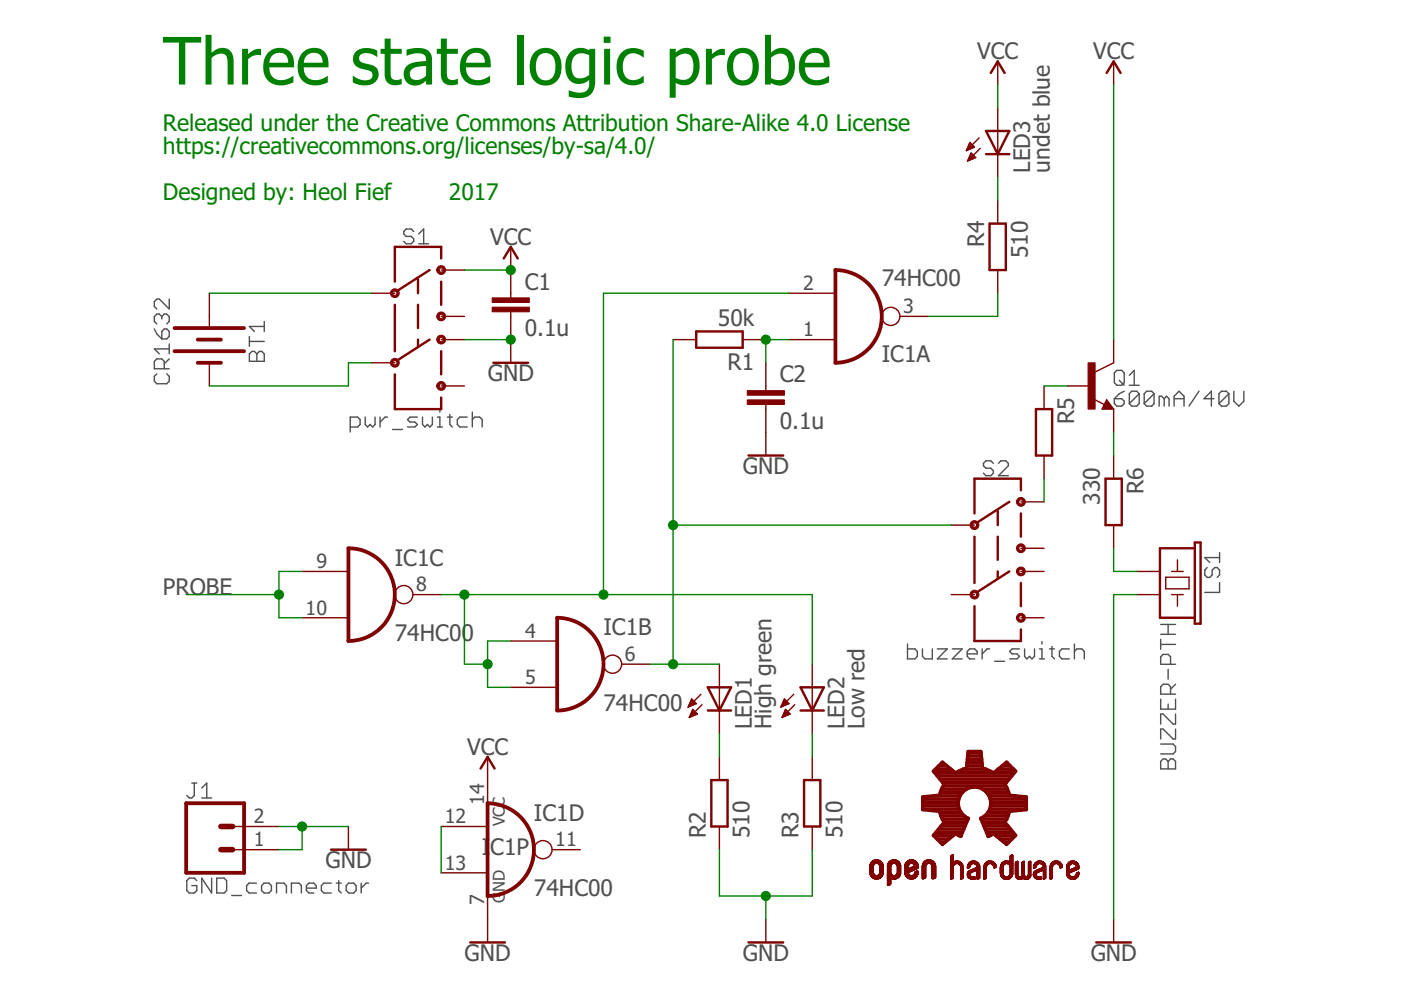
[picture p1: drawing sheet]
<svg xmlns="http://www.w3.org/2000/svg" width="297mm" height="210mm" viewBox="0 0 297 210" stroke-linecap="round" stroke-linejoin="round" font-family="sans-serif">
<defs><g id="words">
<text font-size="13.9" fill="#008000" x="34.5" y="17.9">Three state logic probe</text>
<g font-size="4.8" fill="#505050">
<text x="207.2" y="12.5">VCC</text>
<text x="231.8" y="12.5">VCC</text>
<text x="218.4" y="36.6" transform="rotate(-90 218.4 36.6)">LED3</text>
<text x="222.6" y="36.6" transform="rotate(-90 222.6 36.6)">undet blue</text>
<text x="103.9" y="51.8">VCC</text>
<text x="208.6" y="52.3" transform="rotate(-90 208.6 52.3)">R4</text>
<text x="217.9" y="54.8" transform="rotate(-90 217.9 54.8)">510</text>
<text x="111.2" y="61.4">C1</text>
<text x="187" y="60.7">74HC00</text>
<text x="111.2" y="71.3">0.1u</text>
<text x="152.2" y="69.1">50k</text>
<text x="187" y="76.7">IC1A</text>
<text x="103.4" y="80.9">GND</text>
<text x="154.3" y="78.4">R1</text>
<text x="165.3" y="81.1">C2</text>
<text x="227.7" y="89.9" transform="rotate(-90 227.7 89.9)">R5</text>
<text x="165.3" y="90.9">0.1u</text>
<text x="157.5" y="100.5">GND</text>
<text x="233.2" y="107" transform="rotate(-90 233.2 107)">330</text>
<text x="242.5" y="104.7" transform="rotate(-90 242.5 104.7)">R6</text>
<text x="83.7" y="119.9">IC1C</text>
<text x="34.5" y="126.1">PROBE</text>
<text x="83.7" y="135.9">74HC00</text>
<text x="128" y="134.7">IC1B</text>
<text x="128" y="150.7">74HC00</text>
<text x="159.4" y="154.6" transform="rotate(-90 159.4 154.6)">LED1</text>
<text x="163.6" y="154.6" transform="rotate(-90 163.6 154.6)">High green</text>
<text x="179.1" y="154.6" transform="rotate(-90 179.1 154.6)">LED2</text>
<text x="183.3" y="154.6" transform="rotate(-90 183.3 154.6)">Low red</text>
<text x="99" y="160">VCC</text>
<text x="113.2" y="174">IC1D</text>
<text x="149.6" y="177.7" transform="rotate(-90 149.6 177.7)">R2</text>
<text x="158.9" y="177.7" transform="rotate(-90 158.9 177.7)">510</text>
<text x="169.3" y="177.7" transform="rotate(-90 169.3 177.7)">R3</text>
<text x="178.6" y="177.7" transform="rotate(-90 178.6 177.7)">510</text>
<text x="69" y="184.1">GND</text>
<text x="102.1" y="181.4">I</text>
<text x="103.9" y="181.4">C1P</text>
<text x="113.2" y="190">74HC00</text>
<text x="98.5" y="203.8">GND</text>
<text x="157.5" y="203.8">GND</text>
<text x="231.2" y="203.8">GND</text>
</g>
<g font-size="4.8" fill="#008000">
<text x="34.5" y="27.8">Released under the Creative Commons Attribution Share-Alike 4.0 License</text>
<text x="34.5" y="32.7">https://creativecommons.org/licenses/by-sa/4.0/</text>
<text x="34.5" y="42.5">Designed by: Heol Fief</text>
<text x="95.2" y="42.5">2017</text>
</g>
<g font-size="4.2" fill="#505050">
<text x="170.3" y="61.5">2</text>
<text x="170.3" y="71.3">1</text>
<text x="191.5" y="66.4">3</text>
<text x="67.1" y="120.5">9</text>
<text x="88.2" y="125.4">8</text>
<text x="64.8" y="130.3">10</text>
<text x="111.3" y="135.2">4</text>
<text x="132.5" y="140.1">6</text>
<text x="111.3" y="145">5</text>
<text x="102.7" y="170.7" transform="rotate(-90 102.7 170.7)">14</text>
<text x="53.8" y="179.5">1</text>
<text x="53.8" y="174.5">2</text>
<text x="94.3" y="174.5">12</text>
<text x="117.7" y="179.5">11</text>
<text x="94.3" y="184.4">13</text>
<text x="102.7" y="191.9" transform="rotate(-90 102.7 191.9)">7</text>
</g>
<g font-size="3.5" fill="#505050">
<text x="107.1" y="175.2" transform="rotate(-90 107.1 175.2)">VCC</text>
<text x="107.1" y="191.5" transform="rotate(-90 107.1 191.5)">GND</text>
</g>
</g></defs>
<g fill="none" stroke="#505050" stroke-width=".3">
<path d="M87.7 49.1l-.5-.5h-1.1l-.5 .5v.5l.5 .5h1.1l.5 .6v.5l-.5 .5h-1.1l-.5-.5M88.8 51.7h2.1M88.8 49.6l1-1v3.1M32.7 69.7l.6 1.1 1 1.1M33.3 79.3l-.6 .5v1l.6 .6h2l.6-.6v-1l-.6-.5M34.3 67.1l-.5-.5h-.5l-.6 .5v1.1l.6 .5M34.3 67.1l.5-.5h.5l.6 .5v1.1l-.6 .5M34.3 67.1v.5M34.8 78.2v-1.6l-.5-.5h-1l-.6 .5v1.6h3.2M34.8 69.7h.5l.6 .6v1l-.6 .6h-1v-1.6zM35.9 63.4v2.1l-2.1-2.1h-.5l-.6 .5v1.1l.6 .5M35.9 72.9v2.1"/>
<path d="M35.9 76.1l-1.1 1M35.9 74h-3.2l1.1 1M52.9 71.3v2.1M52.9 72.4h3.1M53.4 74.5h.5l.6 .5 .5-.5h.5l.5 .5v1.6h-3.1v-1.6zM54.5 75v1.6M56 68.2v2.1M56 69.2h-3.1l1 1.1M236.8 78.5h1l.6 .6v2.1l-.6 .5h-1l-.5-.5v-2.1zM239.4 79.6l1.1-1.1v3.2M74.3 90.5h1.5l.5-.5v-1l-.5-.6h-1.5v3.2M77.4 88.4v1.6l.5 .5 .6-.5 .5 .5 .5-.5v-1.6"/>
<path d="M80.6 88.4v2.1M82.2 88.4h-.6l-1 1.1M83.2 91.1h2.1M88.5 88.4h-1.6l-.5 .6 .5 .5h1.1l.5 .5-.5 .5h-1.6M89.6 88.4v1.6l.5 .5 .5-.5 .5 .5 .6-.5v-1.6M92.7 88.4h.6v2.1M92.7 90.5h1.1M93.3 86.9v.5M94.8 88.4h1.1M95.4 87.9v2.1l.5 .5M99.1 88.4h-1.6l-.5 .6v1l.5 .5h1.6M100.1 89l.5-.6h1.1l.5 .6v1.5"/>
<path d="M100.1 87.4v3.1M210.6 98.2l-.5-.5h-1.1l-.5 .5v.6l.5 .5h1.1l.5 .5v.5l-.5 .6h-1.1l-.5-.6M211.7 98.2l.5-.5h1.1l.5 .5v.6l-2.1 2.1h2.1M236.3 84.5h1.5l.6 .6v.5l-.6 .5h-1l-.5-.5zM237.3 80.6l1.1 1.1M238.4 83l-1.1 .5-1 1M239.4 81.7h2.1M241.5 83.5v2.1l-.5 .5h-1.1l-.5-.5M241.5 83.5l-.5-.5h-1.1l-.5 .5v2.1M241.5 83.5l-2.1 2.1M244.7 83.5v2.1l-.5 .5h-1.1l-.5-.5M244.7 83.5l-.5-.5h-1.1l-.5 .5v2.1"/>
<path d="M244.7 83.5l-2.1 2.1M246.8 84.5l-.5-.5h-.5v2.1M246.8 84.5v1.6M246.8 84.5l.5-.5 .6 .5v1.6M248.9 84.5h2.1M248.9 86.1v-2.1l1.1-1 1 1v2.1M254.2 83l-2.1 3.1M257.4 84.5h-2.1l1.5-1.5v3.1M260.5 83.5v2.1l-.5 .5h-1l-.6-.5M260.5 83.5l-.5-.5h-1l-.6 .5v2.1M260.5 83.5l-2.1 2.1M261.6 83v2.1l1.1 1 1-1v-2.1"/>
<path d="M258.6 117.2v2.1M258.6 118.2h-3.2l1.1 1.1M192.4 136.5v3.2h1.6l.5-.5v-1.1l-.5-.5h-1.6M195.6 137.6v1.6l.5 .5h1.6v-2.1M198.7 137.6h2.1l-2.1 2.1h2.1M201.9 137.6h2.1l-2.1 2.1h2.1M205.1 138.6h2.1v-.5l-.5-.5h-1.1l-.5 .5v1.1l.5 .5h1.1M208.2 137.6v2.1M209.8 137.6h-.5l-1.1 1M216.2 137.6h-1.6l-.5 .5 .5 .5h1l.6 .6-.6 .5h-1.5M217.2 137.6v1.6l.5 .5 .6-.5 .5 .5 .5-.5v-1.6M220.4 139.7h1"/>
<path d="M220.4 137.6h.5v2.1M220.9 136v.5M222.5 137.6h1.1M223 137.1v2.1l.6 .5M226.7 137.6h-1.6l-.5 .5v1.1l.5 .5h1.6M227.8 138.1l.5-.5h1.1l.5 .5v1.6M227.8 136.5v3.2M246.1 135.6v2.1M246.1 136.6h3.1M246.1 134.5h3.1M246.1 132.4h3.1M247.7 132.4v2.1"/>
<path d="M255.9 120.3l-.5 .6v1l.5 .5h.6l.5-.5v-1l.5-.6h.6l.5 .6v1l-.5 .5M258.6 123.5v2.1h-3.2M210.9 140.2h2.1M246.1 148.3v2h3.1v-2M246.1 157.8h2.6l.5 .5v1l-.5 .6h-2.6M247.7 141.9v2.1M247.7 149.3v1M248.2 140.8v-1.5l-.5-.6h-1.1l-.5 .6v1.5h3.1M248.2 147.2v-1.6l-.5-.5h-1.1l-.5 .5v1.6h3.1M249.2 151.4v2.1h-.5l-2.1-2.1h-.5v2.1M249.2 154.6v2.1h-.5l-2.1-2.1h-.5v2.1M249.2 145.1l-1 1"/>
<path d="M40.7 166h1M41.2 166v2.7l-.5 .5h-.6l-.5-.5M42.8 169.2h2.1M42.8 167.1l1-1.1v3.2M246.1 161.4l.5-.5h.5l.6 .5 .5-.5h.5l.5 .5v1.6h-3.1zM247.7 161.4v1.6M41.7 186.7l-.5-.5h-1.1l-.5 .5v2.1l.5 .5h1.1l.5-.5v-1h-1M44.9 186.2v3.1l-2.1-3.1v3.1M46 186.2h1.5l.5 .5v2.1l-.5 .5h-1.5zM49.1 189.9h2.1M54.4 187.2h-1.6l-.5 .6v1l.5 .5h1.6M55.5 187.8l.5-.6h1l.6 .6v1l-.6 .5h-1l-.5-.5z"/>
<path d="M58.6 189.3v-2.1h1.6l.5 .6v1.5M61.8 189.3v-2.1h1.6l.5 .6v1.5M65 188.3h2.1v-.5l-.6-.6h-1l-.5 .6v1l.5 .5h1M70.2 187.2h-1.5l-.6 .6v1l.6 .5h1.5M71.3 187.2h1M71.8 186.7v2.1l.5 .5M73.9 187.2h1.1l.5 .6v1l-.5 .5h-1.1l-.5-.5v-1zM76.6 187.2v2.1M78.1 187.2h-.5l-1 1.1"/>
</g>
<g fill="none" stroke="#800000" stroke-width=".51">
<path d="M210.1 15.5l1.4-2.5 1.5 2.5M234.6 15.5l1.5-2.5 1.5 2.5M209.1 27.8h4.9l-2.5 4.9zM209.1 32.7h4.9M88.6 59.2v3M91.1 57.3l-6.9 4.4M93.5 54.8v-2.5h-9.8v7.4M93.5 59.7v4.9M106.8 54.8l1.5-2.5 1.5 2.5M209.8 47.4h3.5v9.9h-3.5zM83.7 79.4v7.3h9.8v-2.4M83.7 64.6v9.9"/>
<path d="M88.6 64.6v5M88.6 72v1.5M91.1 72l-6.9 4.4M93.5 74.5v4.9M104.6 76.9h7.4M147.6 70.3h9.9v3.4h-9.9zM158.7 96.6h7.4M219.6 86.7h3.5v9.9h-3.5zM234.6 85.8l.3 .5h-.8l.5-1 1 1.2h-1.5M206.6 113.8v9.8M211.5 108.4v2.9M211.5 113.8v4.9"/>
<path d="M214 106.4l-6.9 4.4M216.5 103.9v-2.4h-9.9v7.4M216.5 108.9v4.9M234.4 101.5h3.4v9.8h-3.4zM253.3 116.2h-7.4v14.8h7.4M253.3 115h1.3v17.2h-1.3zM206.6 128.5v7.4h9.9v-2.4M211.5 121.2v1.4M214 121.2l-6.9 4.4M216.5 123.6v4.9M150.1 145.7h4.9l-2.5 4.9zM150.1 150.6h4.9"/>
<path d="M169.7 150.6h5M169.7 145.7h5l-2.5 4.9zM101.9 162.9l1.5-2.4 1.5 2.4M150.8 165.4h3.5v9.8h-3.5zM170.5 165.4h3.4v9.8h-3.4zM70.2 180.1h7.4M99.7 199.8h7.4M158.7 199.8h7.4M232.4 199.8h7.4"/>
</g>
<g fill="none" stroke="#800000" stroke-width=".3">
<path d="M211.5 13v4.9M236.1 13v4.9M205 31.8h.2M205.1 31.5h.7M205.2 31.3h1.2M205.2 33.9h.5M205.3 31h1.1M205.4 33.7h.9M205.4 30.8h.8M205.5 33.4h1.3M205.5 30.5h.4M205.6 33.1h1"/>
<path d="M205.6 30.2l-.7 1.7M205.6 30.2l1 1-1.7 .7M205.6 30.2h.1M205.7 32.9h.6M205.8 32.6h.2M205.9 32.4l1 1-1.8 .7zM207.6 29.2l-2.7 2.7M207.8 31.5l-2.7 2.6M211.5 22.8v14.8M93.5 57.3h5M108.3 52.3v10.9M211.5 42.5v4.9"/>
<path d="M211.5 57.3v4.9M44.4 62.2v6.8M44.4 76.9v4.9M78.8 62.2h4.9M78.8 76.9h4.9M93.5 67.1h5M93.5 72h5M108.3 66.1v10.8M142.7 72h4.9M157.5 72h4.9M162.4 76.9v5.9M167.3 62.2h9.8"/>
<path d="M167.3 72h9.8M190.8 67.1h6M236.1 72v4.9l-3.9 2M93.5 81.8h5M162.4 85.8v10.8M221.4 81.8v4.9M221.4 96.6v4.9M226.3 81.8h4.9M231.8 84.6l2.4 1.2M234.6 84.8l1.5 1.9h-2.4zM236.1 86.7v5M236.1 96.6v4.9"/>
<path d="M201.7 111.3h4.9M216.5 106.4h4.9M216.5 116.2h4.9M236.1 111.3v4.9M249.6 118.7v2.5M64.1 121.2h9.8M64.1 131h9.8M87.5 126.1h6M108.3 135.9h9.8M201.7 126.1h4.9M216.5 121.2h4.9M216.5 131h4.9"/>
<path d="M241 121.2h4.9M241 126.1h4.9M247.2 122.4h4.9v2.4h-4.9zM248.4 121.2h2.5M248.4 126.1h2.5M249.6 126.1v2.4M108.3 145.7h9.8M131.8 140.8h6M146 149.7h.4M146.1 149.5h.9M146.2 152.1h.1M146.2 149.2h1.4"/>
<path d="M146.3 151.8h.6M146.3 148.9h1.1M146.4 151.6h1.1M146.4 148.7h.7M146.5 151.3h1.3M146.6 148.4h.3M146.6 151h.9M146.7 150.8h.6M146.8 150.5h.2M146.9 150.4l1 1-1.7 .7zM147.6 149.2l-1-1-.7 1.7M147.6 149.2l-1.7 .7"/>
<path d="M148.6 147.2l-2.7 2.7M148.8 149.4l-2.6 2.7M152.5 140.8v14.8M165.7 149.7h.3M165.8 149.5h.8M165.8 152.1h.1M165.9 149.2h1.4M165.9 151.8h.6M166 148.9h1M166.1 151.6h1M166.1 148.7h.7M166.2 151.3h1.2"/>
<path d="M166.2 148.4h.3M166.3 151h.9M166.4 150.8h.5M166.5 150.5h.1M166.5 150.4l1 1-1.7 .7zM167.3 149.2l-1-1-.7 1.7M167.3 149.2l-1.7 .7M168.3 147.2l-2.7 2.7M168.5 149.4l-2.7 2.7M172.2 140.8v14.8M49.3 175.2h9.8M73.9 175.2v4.9"/>
<path d="M103.4 160.5v14.7h-9.9M152.5 160.5v4.9M152.5 175.2v4.9M172.2 160.5v4.9M172.2 175.2v4.9M49.3 180.1h9.8M93.5 185.1h9.9v14.7M117.1 180.1h5.9M162.4 194.9v4.9M236.1 194.9v4.9"/>
<circle cx="188.9" cy="67.1" r="1.93"/>
<circle cx="85.6" cy="126.1" r="1.93"/>
<circle cx="129.9" cy="140.8" r="1.93"/>
<circle cx="115.1" cy="180.1" r="1.93"/>
</g>
<g fill="#800000" stroke="#800000" stroke-width=".21">
<path d="M205.9 110.7a.94 .94 0 0 1 1.5 .1 .94 .94 0 0 1-.5 1.4 .94 .94 0 0 1-1.2-.9h.5a.45 .45 0 0 1 .6-.4 .45 .45 0 0 1 .1 .8 .45 .45 0 0 1-.7-.2v-.2h-.5z" fill-rule="evenodd"/>
<path d="M215.7 105.8a.95 .95 0 0 1 1.5 .1 .95 .95 0 0 1-.5 1.4 .95 .95 0 0 1-1.2-.9h.5a.45 .45 0 0 1 .6-.4 .45 .45 0 0 1 .1 .8 .45 .45 0 0 1-.7-.2v-.2h-.5z" fill-rule="evenodd"/>
<path d="M215.7 115.7a.95 .95 0 0 1 1.5 0 .95 .95 0 0 1-.5 1.5 .95 .95 0 0 1-1.2-1h.5a.45 .45 0 0 1 .6-.3 .45 .45 0 0 1 .2 .7 .45 .45 0 0 1-.8-.2v-.2h-.5z" fill-rule="evenodd"/>
<path d="M215.7 120.6a.95 .95 0 0 1 1.5 .1 .95 .95 0 0 1-.5 1.4 .95 .95 0 0 1-1.2-.9h.5a.45 .45 0 0 1 .6-.4 .45 .45 0 0 1 .2 .7 .45 .45 0 0 1-.8-.2v-.1h-.5z" fill-rule="evenodd"/>
<path d="M215.7 130.4a.95 .95 0 0 1 1.5 .1 .95 .95 0 0 1-.5 1.4 .95 .95 0 0 1-1.2-.9h.5a.45 .45 0 0 1 .6-.4 .45 .45 0 0 1 .1 .7 .45 .45 0 0 1-.7-.2v-.1h-.5z" fill-rule="evenodd"/>
<path d="M205.9 125.5a.94 .94 0 0 1 1.5 0 .94 .94 0 0 1-.5 1.5 .94 .94 0 0 1-1.2-.9h.5a.45 .45 0 0 1 .6-.4 .45 .45 0 0 1 .1 .7 .45 .45 0 0 1-.7-.2v-.1h-.5z" fill-rule="evenodd"/>
<path d="M83 61.6a.95 .95 0 0 1 1.5 .1 .95 .95 0 0 1-.5 1.4 .95 .95 0 0 1-1.2-.9h.5a.45 .45 0 0 1 .6-.4 .45 .45 0 0 1 .1 .7 .45 .45 0 0 1-.7-.2v-.1h-.5z" fill-rule="evenodd"/>
<path d="M92.8 56.7a.94 .94 0 0 1 1.5 0 .94 .94 0 0 1-.5 1.4 .94 .94 0 0 1-1.2-.8h.5a.45 .45 0 0 1 .6-.4 .45 .45 0 0 1 .1 .7 .45 .45 0 0 1-.7-.2v-.1h-.5z" fill-rule="evenodd"/>
<path d="M92.8 66.5a.94 .94 0 0 1 1.5 0 .94 .94 0 0 1-.5 1.5 .94 .94 0 0 1-1.2-.9h.5a.45 .45 0 0 1 .6-.4 .45 .45 0 0 1 .1 .7 .45 .45 0 0 1-.7-.2v-.1h-.5z" fill-rule="evenodd"/>
<path d="M92.8 71.4a.94 .94 0 0 1 1.5 0 .94 .94 0 0 1-.5 1.5 .94 .94 0 0 1-1.2-.9h.5a.45 .45 0 0 1 .6-.4 .45 .45 0 0 1 .1 .8 .45 .45 0 0 1-.7-.2v-.2h-.5z" fill-rule="evenodd"/>
<path d="M92.8 81.3a.94 .94 0 0 1 1.5 0 .94 .94 0 0 1-.5 1.4 .94 .94 0 0 1-1.2-.9h.5a.45 .45 0 0 1 .6-.4 .45 .45 0 0 1 .1 .8 .45 .45 0 0 1-.7-.2v-.2h-.5z" fill-rule="evenodd"/>
<path d="M83 76.3a.95 .95 0 0 1 1.5 .1 .95 .95 0 0 1-.5 1.5 .95 .95 0 0 1-1.2-1h.5a.45 .45 0 0 1 .6-.4 .45 .45 0 0 1 .1 .8 .45 .45 0 0 1-.7-.2v-.2h-.5z" fill-rule="evenodd"/>
</g>
<g fill="#800000" stroke="#800000" stroke-width=".21">
<path d="M230.7 76.9h1.5v9.8h-1.5z"/>
<path d="M158.4 84.8h7.9v1h-7.9z"/>
<path d="M158.4 82.8h7.9v1h-7.9z"/>
<path d="M104.4 65.1h7.8v1h-7.8z"/>
<path d="M104.4 63.2h7.8v.9h-7.8z"/>
<path d="M188.2 187.7l.2 .1z"/>
<path d="M188.2 187.7h.2z"/>
<path d="M188.2 187.7h.3z"/>
<path d="M188.2 187.6l.3 .1z"/>
<path d="M188.2 187.6l.4 .1z"/>
<path d="M188.1 187.6h.5z"/>
<path d="M188.2 187.6h.5z"/>
<path d="M188.2 187.5l.6 .1z"/>
<path d="M188.1 187.5l.7 .1z"/>
<path d="M188.2 187.5h.6z"/>
<path d="M188.1 187.5h.7z"/>
<path d="M188.2 187.4l.7 .1z"/>
<path d="M188.2 187.4h.7z"/>
<path d="M188.2 187.3l.7 .1z"/>
<path d="M188.2 187.3h.7z"/>
<path d="M188.2 187.2l.7 .1z"/>
<path d="M188.2 187.2h.7z"/>
<path d="M188.2 187.1l.7 .1z"/>
<path d="M188.2 187.1h.7z"/>
<path d="M188.2 187l.7 .1z"/>
<path d="M188.2 187h.7z"/>
<path d="M188.2 186.9l.7 .1z"/>
<path d="M188.2 186.9h.7z"/>
<path d="M188.2 186.8l.7 .1z"/>
<path d="M188.2 186.8h.7z"/>
<path d="M188.2 186.7l.7 .1z"/>
<path d="M188.2 186.7h.7z"/>
<path d="M188.2 186.6l.7 .1z"/>
<path d="M188.2 186.6h.7z"/>
<path d="M188.2 186.5l.7 .1z"/>
<path d="M188.2 186.5h.7z"/>
<path d="M188.2 186.4l.7 .1z"/>
<path d="M206 186.4l.2 .1z"/>
<path d="M205.9 186.4l.8 .1z"/>
<path d="M213 186.4l.8 .1z"/>
<path d="M215.9 186.4l.7 .1z"/>
<path d="M217.3 186.4l.6 .1z"/>
<path d="M219.9 186.4l.8 .1z"/>
<path d="M227.1 186.4l.8 .1z"/>
<path d="M185.7 186.4h.3z"/>
<path d="M188.2 186.4h.7z"/>
<path d="M189.4 186.4h.3z"/>
<path d="M193 186.4h.5z"/>
<path d="M203.7 186.4h.1z"/>
<path d="M205.8 186.4h.9z"/>
<path d="M207.2 186.4h.1z"/>
<path d="M208.6 186.4h.1z"/>
<path d="M213 186.4h.8z"/>
<path d="M215.8 186.4h.8z"/>
<path d="M217.2 186.4h.8z"/>
<path d="M219.9 186.4h.8z"/>
<path d="M221.2 186.4h.2z"/>
<path d="M222.7 186.4h.1z"/>
<path d="M227 186.4h.9z"/>
<path d="M185.6 186.4h.5z"/>
<path d="M189.3 186.4h.5z"/>
<path d="M201.6 186.4h.2z"/>
<path d="M203.7 186.4h.2z"/>
<path d="M205.8 186.4h1z"/>
<path d="M207.2 186.4h.2z"/>
<path d="M208.6 186.4h.2z"/>
<path d="M212.9 186.4h1z"/>
<path d="M215.8 186.4h.9z"/>
<path d="M219.8 186.4h1z"/>
<path d="M222.6 186.4h.2z"/>
<path d="M185.5 186.4h.7z"/>
<path d="M189.2 186.4h.7z"/>
<path d="M192.9 186.4h.7z"/>
<path d="M208.6 186.4h.3z"/>
<path d="M212.9 186.4h1.1z"/>
<path d="M217.1 186.4h.9z"/>
<path d="M222.6 186.4h.3z"/>
<path d="M226.9 186.4h1.1z"/>
<path d="M185.4 186.3l.8 .1z"/>
<path d="M188.1 186.3l.8 .1z"/>
<path d="M189.1 186.3l.9 .1z"/>
<path d="M192.8 186.3l.9 .1z"/>
<path d="M195.6 186.3l.2 .1z"/>
<path d="M197.7 186.3l.2 .1z"/>
<path d="M201.6 186.3l.3 .1z"/>
<path d="M203.7 186.3l.2 .1z"/>
<path d="M205.7 186.3l1.1 .1z"/>
<path d="M207.1 186.3l.4 .1z"/>
<path d="M208.6 186.3l.3 .1z"/>
<path d="M212.9 186.3l1.1 .1z"/>
<path d="M215.8 186.3l.9 .1z"/>
<path d="M217.1 186.3l1 .1z"/>
<path d="M219.7 186.3l1.1 .1z"/>
<path d="M221.2 186.3l.3 .1z"/>
<path d="M222.6 186.3l.3 .1z"/>
<path d="M226.9 186.3l1.1 .1z"/>
<path d="M185.3 186.3h1.1z"/>
<path d="M188.1 186.3h.9z"/>
<path d="M189 186.3h1.1z"/>
<path d="M192.8 186.3h.9z"/>
<path d="M195.6 186.3h.3z"/>
<path d="M197.7 186.3h.3z"/>
<path d="M201.5 186.3h.4z"/>
<path d="M203.7 186.3h.3z"/>
<path d="M205.7 186.3h1.1z"/>
<path d="M207.1 186.3h.4z"/>
<path d="M208.6 186.3h.3z"/>
<path d="M212.8 186.3h1.3z"/>
<path d="M215.7 186.3h1z"/>
<path d="M217 186.3h1.1z"/>
<path d="M219.7 186.3h1.1z"/>
<path d="M221.2 186.3h.4z"/>
<path d="M222.6 186.3h.4z"/>
<path d="M226.8 186.3h1.3z"/>
<path d="M188.1 186.3h2.1z"/>
<path d="M192.7 186.3h1.1z"/>
<path d="M195.6 186.3h.4z"/>
<path d="M197.6 186.3h.5z"/>
<path d="M201.6 186.3h.4z"/>
<path d="M203.7 186.3h.4z"/>
<path d="M205.6 186.3h1.2z"/>
<path d="M207.1 186.3h.5z"/>
<path d="M208.6 186.3h.4z"/>
<path d="M212.7 186.3h1.4z"/>
<path d="M215.7 186.3h1.2z"/>
<path d="M216.9 186.3h1.3z"/>
<path d="M219.6 186.3h1.2z"/>
<path d="M222.6 186.3h.5z"/>
<path d="M226.7 186.3h1.4z"/>
<path d="M185.2 186.2l1.3 .1z"/>
<path d="M188.1 186.2l2.1 .1z"/>
<path d="M192.6 186.2l1.3 .1z"/>
<path d="M195.5 186.2l.5 .1z"/>
<path d="M197.6 186.2l.5 .1z"/>
<path d="M201.6 186.2l.5 .1z"/>
<path d="M203.7 186.2l.4 .1z"/>
<path d="M205.5 186.2l1.3 .1z"/>
<path d="M207.1 186.2l.6 .1z"/>
<path d="M208.6 186.2l.5 .1z"/>
<path d="M212.7 186.2l1.4 .1z"/>
<path d="M215.6 186.2l2.6 .1z"/>
<path d="M219.6 186.2l1.3 .1z"/>
<path d="M221.2 186.2l.5 .1z"/>
<path d="M222.6 186.2l.5 .1z"/>
<path d="M226.7 186.2l1.5 .1z"/>
<path d="M185.1 186.2l1.4 .1z"/>
<path d="M188.2 186.2l2.1 .1z"/>
<path d="M192.6 186.2l1.4 .1z"/>
<path d="M195.5 186.2l.6 .1z"/>
<path d="M197.6 186.2l.6 .1z"/>
<path d="M203.7 186.2l.5 .1z"/>
<path d="M207.2 186.2l.5 .1z"/>
<path d="M212.6 186.2l1.6 .1z"/>
<path d="M185.1 186.2h1.5z"/>
<path d="M188.1 186.2h2.2z"/>
<path d="M192.5 186.2h1.5z"/>
<path d="M195.5 186.2h.6z"/>
<path d="M197.6 186.2h.6z"/>
<path d="M201.6 186.2h.5z"/>
<path d="M203.7 186.2h.5z"/>
<path d="M205.5 186.2h1.3z"/>
<path d="M207.2 186.2h.5z"/>
<path d="M208.6 186.2h.5z"/>
<path d="M212.6 186.2h1.6z"/>
<path d="M215.6 186.2h2.6z"/>
<path d="M219.5 186.2h1.4z"/>
<path d="M221.2 186.2h.5z"/>
<path d="M222.6 186.2h.5z"/>
<path d="M226.6 186.2h1.6z"/>
<path d="M188.2 186.2h2.1z"/>
<path d="M195.5 186.2h.7z"/>
<path d="M205.4 186.2h1.4z"/>
<path d="M207.1 186.2h.6z"/>
<path d="M215.6 186.2h2.7z"/>
<path d="M185.1 186.1l1.5 .1z"/>
<path d="M188.1 186.1l2.2 .1z"/>
<path d="M192.4 186.1l1.6 .1z"/>
<path d="M195.5 186.1l.7 .1z"/>
<path d="M197.6 186.1l.7 .1z"/>
<path d="M201.6 186.1l.5 .1z"/>
<path d="M203.7 186.1l.5 .1z"/>
<path d="M205.4 186.1l1.4 .1z"/>
<path d="M207.1 186.1l.6 .1z"/>
<path d="M208.6 186.1l.5 .1z"/>
<path d="M212.6 186.1l1.7 .1z"/>
<path d="M215.5 186.1l2.8 .1z"/>
<path d="M219.5 186.1l1.4 .1z"/>
<path d="M221.2 186.1l.5 .1z"/>
<path d="M222.6 186.1l.5 .1z"/>
<path d="M226.6 186.1l1.7 .1z"/>
<path d="M185 186.1l1.7 .1z"/>
<path d="M188.1 186.1l2.3 .1z"/>
<path d="M192.4 186.1l1.7 .1z"/>
<path d="M212.5 186.1l1.8 .1z"/>
<path d="M219.4 186.1l1.4 .1z"/>
<path d="M185 186.1h1.8z"/>
<path d="M188.1 186.1h2.4z"/>
<path d="M192.4 186.1h1.7z"/>
<path d="M195.5 186.1h.7z"/>
<path d="M197.6 186.1h.8z"/>
<path d="M201.6 186.1h.5z"/>
<path d="M203.7 186.1h.5z"/>
<path d="M205.3 186.1h1.5z"/>
<path d="M207.1 186.1h.6z"/>
<path d="M208.6 186.1h.5z"/>
<path d="M212.5 186.1h1.8z"/>
<path d="M215.5 186.1h2.9z"/>
<path d="M219.4 186.1h1.4z"/>
<path d="M221.2 186.1h.5z"/>
<path d="M222.6 186.1h.5z"/>
<path d="M226.5 186.1h1.8z"/>
<path d="M184.9 186.1h1.9z"/>
<path d="M188.2 186.1h2.3z"/>
<path d="M192.3 186.1h1.9z"/>
<path d="M195.5 186.1h.8z"/>
<path d="M205.3 186.1h1.4z"/>
<path d="M212.4 186.1h2z"/>
<path d="M226.5 186.1h1.9z"/>
<path d="M184.9 186l1.9 .1z"/>
<path d="M188.2 186l2.3 .1z"/>
<path d="M192.3 186l1.9 .1z"/>
<path d="M195.5 186l.8 .1z"/>
<path d="M197.6 186l.8 .1z"/>
<path d="M201.6 186l.5 .1z"/>
<path d="M203.7 186l.5 .1z"/>
<path d="M205.3 186l1.4 .1z"/>
<path d="M207.1 186l.6 .1z"/>
<path d="M208.6 186l.5 .1z"/>
<path d="M212.4 186l2 .1z"/>
<path d="M215.5 186l2.9 .1z"/>
<path d="M219.3 186l1.5 .1z"/>
<path d="M221.2 186l.5 .1z"/>
<path d="M222.6 186l.5 .1z"/>
<path d="M226.5 186l1.9 .1z"/>
<path d="M184.8 186h2z"/>
<path d="M188.2 186h2.3z"/>
<path d="M192.3 186h1.9z"/>
<path d="M195.5 186h.8z"/>
<path d="M197.6 186h.8z"/>
<path d="M201.6 186h.5z"/>
<path d="M203.7 186h.5z"/>
<path d="M205.3 186h1.5z"/>
<path d="M207.1 186h.6z"/>
<path d="M208.6 186h.5z"/>
<path d="M212.4 186h2z"/>
<path d="M215.4 186h3z"/>
<path d="M219.3 186h1.5z"/>
<path d="M221.2 186h.5z"/>
<path d="M222.6 186h.5z"/>
<path d="M226.4 186h2z"/>
<path d="M184.8 186h2.1z"/>
<path d="M188.2 186h2.4z"/>
<path d="M205.3 186h1.4z"/>
<path d="M184.8 185.9l2.1 .1z"/>
<path d="M188.2 185.9l2.4 .1z"/>
<path d="M192.2 185.9l2.1 .1z"/>
<path d="M195.5 185.9l.8 .1z"/>
<path d="M197.6 185.9l.8 .1z"/>
<path d="M201.6 185.9l.5 .1z"/>
<path d="M203.7 185.9l.5 .1z"/>
<path d="M205.2 185.9l1.6 .1z"/>
<path d="M207.1 185.9l.6 .1z"/>
<path d="M208.6 185.9l.5 .1z"/>
<path d="M212.3 185.9l2.2 .1z"/>
<path d="M215.4 185.9l3 .1z"/>
<path d="M219.3 185.9l1.4 .1z"/>
<path d="M221.2 185.9l.5 .1z"/>
<path d="M222.6 185.9l.5 .1z"/>
<path d="M226.4 185.9l2.1 .1z"/>
<path d="M188.1 185.9l2.5 .1z"/>
<path d="M205.2 185.9l1.5 .1z"/>
<path d="M215.4 185.9l3.1 .1z"/>
<path d="M219.2 185.9l1.5 .1z"/>
<path d="M184.8 185.9h2.1z"/>
<path d="M188.2 185.9h2.4z"/>
<path d="M192.2 185.9h2.1z"/>
<path d="M195.5 185.9h.8z"/>
<path d="M197.6 185.9h.8z"/>
<path d="M201.6 185.9h.5z"/>
<path d="M203.7 185.9h.5z"/>
<path d="M205.2 185.9h1.5z"/>
<path d="M207.1 185.9h.6z"/>
<path d="M208.6 185.9h.5z"/>
<path d="M212.3 185.9h2.2z"/>
<path d="M215.4 185.9h3.1z"/>
<path d="M219.2 185.9h1.5z"/>
<path d="M221.2 185.9h.5z"/>
<path d="M222.6 185.9h.5z"/>
<path d="M226.4 185.9h2.1z"/>
<path d="M184.7 185.9h2.2z"/>
<path d="M188.1 185.9h2.6z"/>
<path d="M205.2 185.9h.9z"/>
<path d="M206.3 185.9h.4z"/>
<path d="M212.3 185.9h1z"/>
<path d="M213.5 185.9h1z"/>
<path d="M215.3 185.9h3.2z"/>
<path d="M226.3 185.9h1.1z"/>
<path d="M227.6 185.9h.9z"/>
<path d="M184.7 185.8l2.3 .1z"/>
<path d="M188.1 185.8l2.6 .1z"/>
<path d="M192.2 185.8l2.2 .1z"/>
<path d="M195.5 185.8l.8 .1z"/>
<path d="M197.6 185.8l.8 .1z"/>
<path d="M201.6 185.8l.5 .1z"/>
<path d="M203.7 185.8l.5 .1z"/>
<path d="M205.1 185.8l.9 .1z"/>
<path d="M206.4 185.8l.3 .1z"/>
<path d="M207.1 185.8l.6 .1z"/>
<path d="M208.6 185.8l.5 .1z"/>
<path d="M212.3 185.8l.9 .1z"/>
<path d="M213.6 185.8l.9 .1z"/>
<path d="M215.3 185.8l.8 .1z"/>
<path d="M216.3 185.8l1.2 .1z"/>
<path d="M217.7 185.8l.8 .1z"/>
<path d="M219.2 185.8l.9 .1z"/>
<path d="M220.4 185.8l.3 .1z"/>
<path d="M221.2 185.8l.5 .1z"/>
<path d="M222.6 185.8l.5 .1z"/>
<path d="M226.3 185.8l1 .1z"/>
<path d="M227.7 185.8l.9 .1z"/>
<path d="M188.2 185.8l2.5 .1z"/>
<path d="M192.1 185.8l2.3 .1z"/>
<path d="M212.3 185.8l.8 .1z"/>
<path d="M213.7 185.8l.9 .1z"/>
<path d="M215.3 185.8l.7 .1z"/>
<path d="M216.4 185.8l1 .1z"/>
<path d="M217.8 185.8l.7 .1z"/>
<path d="M219.2 185.8l.8 .1z"/>
<path d="M226.3 185.8l.9 .1z"/>
<path d="M227.8 185.8l.8 .1z"/>
<path d="M184.7 185.8h2.3z"/>
<path d="M188.2 185.8h2.5z"/>
<path d="M192.1 185.8h2.3z"/>
<path d="M195.5 185.8h.8z"/>
<path d="M197.6 185.8h.8z"/>
<path d="M201.6 185.8h.5z"/>
<path d="M203.7 185.8h.5z"/>
<path d="M205.1 185.8h.8z"/>
<path d="M207.1 185.8h.6z"/>
<path d="M208.6 185.8h.5z"/>
<path d="M212.3 185.8h.8z"/>
<path d="M213.8 185.8h.8z"/>
<path d="M215.3 185.8h.7z"/>
<path d="M216.5 185.8h.9z"/>
<path d="M217.8 185.8h.7z"/>
<path d="M219.2 185.8h.7z"/>
<path d="M221.2 185.8h.5z"/>
<path d="M222.6 185.8h.5z"/>
<path d="M226.3 185.8h.8z"/>
<path d="M227.8 185.8h.8z"/>
<path d="M205.1 185.8h.7z"/>
<path d="M212.2 185.8h.8z"/>
<path d="M216.5 185.8h.8z"/>
<path d="M227.9 185.8h.7z"/>
<path d="M184.7 185.8h2.4z"/>
<path d="M188.1 185.8h2.7z"/>
<path d="M213.9 185.8h.7z"/>
<path d="M215.3 185.8h.6z"/>
<path d="M217.9 185.8h.6z"/>
<path d="M219.2 185.8h.6z"/>
<path d="M226.3 185.8h.7z"/>
<path d="M184.7 185.7l2.4 .1z"/>
<path d="M188.1 185.7l2.7 .1z"/>
<path d="M192.1 185.7l2.3 .1z"/>
<path d="M195.5 185.7l.8 .1z"/>
<path d="M197.6 185.7l.8 .1z"/>
<path d="M201.6 185.7l.5 .1z"/>
<path d="M203.7 185.7l.5 .1z"/>
<path d="M205.1 185.7l.7 .1z"/>
<path d="M207.1 185.7l.6 .1z"/>
<path d="M208.6 185.7l.5 .1z"/>
<path d="M212.2 185.7l.8 .1z"/>
<path d="M213.8 185.7l.8 .1z"/>
<path d="M215.3 185.7l.6 .1z"/>
<path d="M216.5 185.7l.8 .1z"/>
<path d="M217.9 185.7l.6 .1z"/>
<path d="M219.1 185.7l.7 .1z"/>
<path d="M221.2 185.7l.5 .1z"/>
<path d="M222.6 185.7l.5 .1z"/>
<path d="M226.3 185.7l.7 .1z"/>
<path d="M227.9 185.7l.7 .1z"/>
<path d="M184.6 185.7h2.5z"/>
<path d="M188.2 185.7h2.6z"/>
<path d="M192 185.7h2.5z"/>
<path d="M195.5 185.7h.8z"/>
<path d="M197.6 185.7h.8z"/>
<path d="M201.6 185.7h.5z"/>
<path d="M203.7 185.7h.5z"/>
<path d="M205.1 185.7h.7z"/>
<path d="M207.1 185.7h.6z"/>
<path d="M208.6 185.7h.5z"/>
<path d="M212.2 185.7h.7z"/>
<path d="M213.9 185.7h.7z"/>
<path d="M215.3 185.7h.6z"/>
<path d="M216.6 185.7h.7z"/>
<path d="M217.9 185.7h.6z"/>
<path d="M219.1 185.7h.7z"/>
<path d="M221.2 185.7h.5z"/>
<path d="M222.6 185.7h.5z"/>
<path d="M226.3 185.7h.7z"/>
<path d="M227.9 185.7h.7z"/>
<path d="M188.1 185.7h2.7z"/>
<path d="M226.3 185.7h.6z"/>
<path d="M228 185.7h.6z"/>
<path d="M214 185.7h.6z"/>
<path d="M217.9 185.7h.7z"/>
<path d="M226.2 185.7h.7z"/>
<path d="M228 185.7h.7z"/>
<path d="M184.6 185.6l1.1 .1z"/>
<path d="M186 185.6l1.1 .1z"/>
<path d="M188.2 185.6l1.2 .1z"/>
<path d="M189.7 185.6l1.1 .1z"/>
<path d="M192 185.6l1.1 .1z"/>
<path d="M193.4 185.6l1.1 .1z"/>
<path d="M195.5 185.6l.8 .1z"/>
<path d="M197.6 185.6l.8 .1z"/>
<path d="M201.6 185.6l.5 .1z"/>
<path d="M203.7 185.6l.5 .1z"/>
<path d="M205.1 185.6l.6 .1z"/>
<path d="M207.1 185.6l.6 .1z"/>
<path d="M208.6 185.6l.5 .1z"/>
<path d="M212.2 185.6l.7 .1z"/>
<path d="M214 185.6l.7 .1z"/>
<path d="M215.3 185.6l.6 .1z"/>
<path d="M216.6 185.6l.7 .1z"/>
<path d="M217.9 185.6l.7 .1z"/>
<path d="M219.1 185.6l.7 .1z"/>
<path d="M221.2 185.6l.5 .1z"/>
<path d="M222.6 185.6l.5 .1z"/>
<path d="M226.2 185.6l.7 .1z"/>
<path d="M228 185.6l.7 .1z"/>
<path d="M186.1 185.6l1 .1z"/>
<path d="M188.2 185.6l1.1 .1z"/>
<path d="M189.8 185.6l1.1 .1z"/>
<path d="M192 185.6l1 .1z"/>
<path d="M193.5 185.6l1 .1z"/>
<path d="M212.2 185.6l.6 .1z"/>
<path d="M214 185.6l.6 .1z"/>
<path d="M219.1 185.6l.6 .1z"/>
<path d="M184.6 185.6h1z"/>
<path d="M186.1 185.6h1z"/>
<path d="M188.2 185.6h1.1z"/>
<path d="M189.8 185.6h1z"/>
<path d="M192 185.6h1z"/>
<path d="M193.5 185.6h1z"/>
<path d="M195.5 185.6h.8z"/>
<path d="M197.6 185.6h.8z"/>
<path d="M201.6 185.6h.5z"/>
<path d="M203.7 185.6h.5z"/>
<path d="M205.1 185.6h.6z"/>
<path d="M207.1 185.6h.6z"/>
<path d="M208.6 185.6h.5z"/>
<path d="M212.2 185.6h.6z"/>
<path d="M214 185.6h.6z"/>
<path d="M215.3 185.6h.6z"/>
<path d="M216.6 185.6h.7z"/>
<path d="M217.9 185.6h.7z"/>
<path d="M219.1 185.6h.6z"/>
<path d="M221.2 185.6h.5z"/>
<path d="M222.6 185.6h.5z"/>
<path d="M226.2 185.6h.7z"/>
<path d="M228.1 185.6h.6z"/>
<path d="M184.5 185.5l1.1 .1z"/>
<path d="M186.1 185.5l1 .1z"/>
<path d="M188.1 185.5l1.2 .1z"/>
<path d="M189.8 185.5l1.1 .1z"/>
<path d="M192 185.5l1 .1z"/>
<path d="M193.5 185.5l1 .1z"/>
<path d="M195.5 185.5l.8 .1z"/>
<path d="M197.6 185.5l.8 .1z"/>
<path d="M201.6 185.5l.5 .1z"/>
<path d="M203.7 185.5l.5 .1z"/>
<path d="M205.1 185.5l.6 .1z"/>
<path d="M207.1 185.5l.6 .1z"/>
<path d="M208.6 185.5l.5 .1z"/>
<path d="M212.2 185.5l.6 .1z"/>
<path d="M214 185.5l.7 .1z"/>
<path d="M215.3 185.5l.6 .1z"/>
<path d="M216.6 185.5l.7 .1z"/>
<path d="M218 185.5l.5 .1z"/>
<path d="M219.1 185.5l.6 .1z"/>
<path d="M221.2 185.5l.5 .1z"/>
<path d="M222.6 185.5l.5 .1z"/>
<path d="M226.2 185.5l.6 .1z"/>
<path d="M228.1 185.5l.6 .1z"/>
<path d="M184.5 185.5l1 .1z"/>
<path d="M186.1 185.5l1.1 .1z"/>
<path d="M188.2 185.5l1.1 .1z"/>
<path d="M189.9 185.5l1 .1z"/>
<path d="M191.9 185.5l1 .1z"/>
<path d="M193.6 185.5l.9 .1z"/>
<path d="M216.6 185.5l.6 .1z"/>
<path d="M184.5 185.5h1z"/>
<path d="M186.2 185.5h1z"/>
<path d="M188.2 185.5h1z"/>
<path d="M189.9 185.5h1z"/>
<path d="M191.9 185.5h1z"/>
<path d="M193.6 185.5h1z"/>
<path d="M195.5 185.5h.8z"/>
<path d="M197.6 185.5h.8z"/>
<path d="M201.6 185.5h.5z"/>
<path d="M203.7 185.5h.5z"/>
<path d="M205.1 185.5h.6z"/>
<path d="M207.1 185.5h.6z"/>
<path d="M208.6 185.5h.5z"/>
<path d="M212.2 185.5h.6z"/>
<path d="M214.1 185.5h.6z"/>
<path d="M215.3 185.5h.6z"/>
<path d="M216.6 185.5h.6z"/>
<path d="M218 185.5h.5z"/>
<path d="M219.1 185.5h.6z"/>
<path d="M221.2 185.5h.5z"/>
<path d="M222.6 185.5h.5z"/>
<path d="M226.1 185.5h.7z"/>
<path d="M228.1 185.5h.6z"/>
<path d="M188.1 185.5h1z"/>
<path d="M190 185.5h.9z"/>
<path d="M191.9 185.5h.9z"/>
<path d="M193.7 185.5h.9z"/>
<path d="M205.1 185.5h.5z"/>
<path d="M212.2 185.5h.5z"/>
<path d="M184.5 185.5h.9z"/>
<path d="M186.3 185.5h.9z"/>
<path d="M184.5 185.4l.9 .1z"/>
<path d="M186.3 185.4l.9 .1z"/>
<path d="M188.2 185.4l.9 .1z"/>
<path d="M190 185.4l.9 .1z"/>
<path d="M191.9 185.4l.9 .1z"/>
<path d="M193.7 185.4l.9 .1z"/>
<path d="M195.5 185.4l.8 .1z"/>
<path d="M197.6 185.4l.8 .1z"/>
<path d="M201.6 185.4l.5 .1z"/>
<path d="M203.7 185.4l.5 .1z"/>
<path d="M205.1 185.4l.5 .1z"/>
<path d="M207.1 185.4l.6 .1z"/>
<path d="M208.6 185.4l.5 .1z"/>
<path d="M212.1 185.4l.6 .1z"/>
<path d="M214.1 185.4l.6 .1z"/>
<path d="M215.3 185.4l.5 .1z"/>
<path d="M216.6 185.4l.6 .1z"/>
<path d="M218 185.4l.5 .1z"/>
<path d="M219.1 185.4l.6 .1z"/>
<path d="M221.2 185.4l.5 .1z"/>
<path d="M222.6 185.4l.5 .1z"/>
<path d="M226.1 185.4l.7 .1z"/>
<path d="M228.1 185.4l.6 .1z"/>
<path d="M184.5 185.4h.9z"/>
<path d="M186.3 185.4h.9z"/>
<path d="M188.2 185.4h.8z"/>
<path d="M190.1 185.4h.8z"/>
<path d="M191.9 185.4h.9z"/>
<path d="M193.8 185.4h.8z"/>
<path d="M195.5 185.4h.8z"/>
<path d="M197.6 185.4h.8z"/>
<path d="M201.6 185.4h.5z"/>
<path d="M203.7 185.4h.5z"/>
<path d="M205.1 185.4h.5z"/>
<path d="M207.1 185.4h.6z"/>
<path d="M208.6 185.4h.5z"/>
<path d="M212.1 185.4h.6z"/>
<path d="M214.1 185.4h.6z"/>
<path d="M215.3 185.4h.5z"/>
<path d="M216.6 185.4h.6z"/>
<path d="M218 185.4h.5z"/>
<path d="M219.1 185.4h.6z"/>
<path d="M221.2 185.4h.5z"/>
<path d="M222.6 185.4h.5z"/>
<path d="M226.1 185.4h.6z"/>
<path d="M228.2 185.4h.5z"/>
<path d="M186.4 185.4h.8z"/>
<path d="M191.9 185.4h.8z"/>
<path d="M214.2 185.4h.5z"/>
<path d="M184.5 185.4h.8z"/>
<path d="M184.5 185.3l.8 .1z"/>
<path d="M186.4 185.3l.8 .1z"/>
<path d="M188.2 185.3l.8 .1z"/>
<path d="M190.1 185.3l.8 .1z"/>
<path d="M191.9 185.3l.8 .1z"/>
<path d="M193.8 185.3l.8 .1z"/>
<path d="M195.5 185.3l.8 .1z"/>
<path d="M197.6 185.3l.8 .1z"/>
<path d="M201.6 185.3l.5 .1z"/>
<path d="M203.7 185.3l.5 .1z"/>
<path d="M205.1 185.3l.5 .1z"/>
<path d="M207.1 185.3l.6 .1z"/>
<path d="M208.6 185.3l.5 .1z"/>
<path d="M212.1 185.3l.6 .1z"/>
<path d="M214.1 185.3l.6 .1z"/>
<path d="M215.3 185.3l.5 .1z"/>
<path d="M216.6 185.3l.6 .1z"/>
<path d="M218 185.3l.5 .1z"/>
<path d="M219.1 185.3l.6 .1z"/>
<path d="M221.2 185.3l.5 .1z"/>
<path d="M222.6 185.3l.5 .1z"/>
<path d="M226.1 185.3l.6 .1z"/>
<path d="M228.2 185.3l.5 .1z"/>
<path d="M184.5 185.3h.8z"/>
<path d="M186.4 185.3h.8z"/>
<path d="M188.1 185.3h.9z"/>
<path d="M190.1 185.3h.8z"/>
<path d="M191.9 185.3h.8z"/>
<path d="M193.8 185.3h.8z"/>
<path d="M195.5 185.3h.8z"/>
<path d="M197.6 185.3h.8z"/>
<path d="M201.6 185.3h.5z"/>
<path d="M203.7 185.3h.5z"/>
<path d="M205.1 185.3h.6z"/>
<path d="M207.1 185.3h.6z"/>
<path d="M208.6 185.3h.5z"/>
<path d="M212.1 185.3h.6z"/>
<path d="M214.1 185.3h.6z"/>
<path d="M215.3 185.3h.5z"/>
<path d="M216.6 185.3h.6z"/>
<path d="M218 185.3h.5z"/>
<path d="M219.1 185.3h.6z"/>
<path d="M221.2 185.3h.5z"/>
<path d="M222.6 185.3h.5z"/>
<path d="M226.1 185.3h.6z"/>
<path d="M228.2 185.3h.5z"/>
<path d="M188.2 185.3h.8z"/>
<path d="M212.1 185.3h.5z"/>
<path d="M184.5 185.2l.8 .1z"/>
<path d="M186.4 185.2l.8 .1z"/>
<path d="M188.1 185.2l.8 .1z"/>
<path d="M190.2 185.2l.8 .1z"/>
<path d="M191.9 185.2l.8 .1z"/>
<path d="M193.8 185.2l.8 .1z"/>
<path d="M195.5 185.2l.8 .1z"/>
<path d="M197.6 185.2l.8 .1z"/>
<path d="M201.6 185.2l.5 .1z"/>
<path d="M203.7 185.2l.5 .1z"/>
<path d="M205.1 185.2l.6 .1z"/>
<path d="M207.1 185.2l.6 .1z"/>
<path d="M208.6 185.2l.5 .1z"/>
<path d="M212.1 185.2l.5 .1z"/>
<path d="M214.1 185.2l.6 .1z"/>
<path d="M215.3 185.2l.5 .1z"/>
<path d="M216.6 185.2l.6 .1z"/>
<path d="M218 185.2l.5 .1z"/>
<path d="M219.1 185.2l.6 .1z"/>
<path d="M221.2 185.2l.5 .1z"/>
<path d="M222.6 185.2l.5 .1z"/>
<path d="M226.1 185.2l.6 .1z"/>
<path d="M228.2 185.2l.6 .1z"/>
<path d="M186.5 185.2l.8 .1z"/>
<path d="M193.9 185.2l.7 .1z"/>
<path d="M184.4 185.2h.9z"/>
<path d="M186.5 185.2h.8z"/>
<path d="M188.2 185.2h.7z"/>
<path d="M190.2 185.2h.8z"/>
<path d="M191.9 185.2h.8z"/>
<path d="M193.9 185.2h.7z"/>
<path d="M195.5 185.2h.8z"/>
<path d="M197.6 185.2h.8z"/>
<path d="M201.6 185.2h.5z"/>
<path d="M203.7 185.2h.5z"/>
<path d="M205.1 185.2h.6z"/>
<path d="M207.1 185.2h.6z"/>
<path d="M208.6 185.2h.5z"/>
<path d="M212.1 185.2h.5z"/>
<path d="M214.2 185.2h.5z"/>
<path d="M215.3 185.2h.5z"/>
<path d="M216.6 185.2h.6z"/>
<path d="M218 185.2h.5z"/>
<path d="M219.1 185.2h.6z"/>
<path d="M221.2 185.2h.5z"/>
<path d="M222.6 185.2h.5z"/>
<path d="M226.1 185.2h.6z"/>
<path d="M228.2 185.2h.6z"/>
<path d="M219.1 185.2h.7z"/>
<path d="M184.4 185.1l.8 .1z"/>
<path d="M186.5 185.1l.8 .1z"/>
<path d="M188.2 185.1l.7 .1z"/>
<path d="M190.2 185.1l.8 .1z"/>
<path d="M191.9 185.1l.7 .1z"/>
<path d="M193.9 185.1l.7 .1z"/>
<path d="M195.5 185.1l.8 .1z"/>
<path d="M197.6 185.1l.8 .1z"/>
<path d="M201.6 185.1l.5 .1z"/>
<path d="M203.7 185.1l.5 .1z"/>
<path d="M205.1 185.1l.7 .1z"/>
<path d="M207.1 185.1l.6 .1z"/>
<path d="M208.6 185.1l.5 .1z"/>
<path d="M212.1 185.1l.5 .1z"/>
<path d="M214.2 185.1l.5 .1z"/>
<path d="M215.3 185.1l.5 .1z"/>
<path d="M216.6 185.1l.6 .1z"/>
<path d="M218 185.1l.5 .1z"/>
<path d="M219.1 185.1l.7 .1z"/>
<path d="M221.2 185.1l.5 .1z"/>
<path d="M222.6 185.1l.5 .1z"/>
<path d="M226.1 185.1l.6 .1z"/>
<path d="M228.2 185.1l.6 .1z"/>
<path d="M184.5 185.1l.7 .1z"/>
<path d="M212.1 185.1l.6 .1z"/>
<path d="M226.1 185.1l.7 .1z"/>
<path d="M184.5 185.1h.7z"/>
<path d="M186.5 185.1h.8z"/>
<path d="M188.2 185.1h.7z"/>
<path d="M190.2 185.1h.8z"/>
<path d="M191.9 185.1h.7z"/>
<path d="M193.9 185.1h.7z"/>
<path d="M195.5 185.1h.8z"/>
<path d="M197.6 185.1h.8z"/>
<path d="M201.6 185.1h.5z"/>
<path d="M203.7 185.1h.5z"/>
<path d="M205.1 185.1h.7z"/>
<path d="M207.1 185.1h.6z"/>
<path d="M208.6 185.1h.5z"/>
<path d="M212.1 185.1h.6z"/>
<path d="M214.2 185.1h.5z"/>
<path d="M215.3 185.1h.5z"/>
<path d="M216.6 185.1h.6z"/>
<path d="M218 185.1h.5z"/>
<path d="M219.1 185.1h.8z"/>
<path d="M221.2 185.1h.5z"/>
<path d="M222.6 185.1h.5z"/>
<path d="M226.1 185.1h.7z"/>
<path d="M228.3 185.1h.5z"/>
<path d="M184.4 185.1h.8z"/>
<path d="M214.1 185.1h.6z"/>
<path d="M184.4 185l.8 .1z"/>
<path d="M186.5 185l.8 .1z"/>
<path d="M188.2 185l.7 .1z"/>
<path d="M190.2 185l.8 .1z"/>
<path d="M191.9 185l.8 .1z"/>
<path d="M194 185l.6 .1z"/>
<path d="M195.5 185l.8 .1z"/>
<path d="M197.6 185l.8 .1z"/>
<path d="M201.6 185l.5 .1z"/>
<path d="M203.7 185l.5 .1z"/>
<path d="M205.1 185l.7 .1z"/>
<path d="M207.1 185l.6 .1z"/>
<path d="M208.6 185l.5 .1z"/>
<path d="M212.1 185l.6 .1z"/>
<path d="M214.2 185l.5 .1z"/>
<path d="M215.3 185l.5 .1z"/>
<path d="M216.6 185l.6 .1z"/>
<path d="M218 185l.5 .1z"/>
<path d="M219.2 185l.7 .1z"/>
<path d="M221.2 185l.5 .1z"/>
<path d="M222.6 185l.5 .1z"/>
<path d="M226.1 185l.7 .1z"/>
<path d="M228.3 185l.5 .1z"/>
<path d="M205.1 185l.8 .1z"/>
<path d="M184.4 185h.8z"/>
<path d="M186.5 185h.8z"/>
<path d="M188.2 185h.7z"/>
<path d="M190.2 185h.8z"/>
<path d="M191.9 185h.8z"/>
<path d="M194 185h.6z"/>
<path d="M195.5 185h.8z"/>
<path d="M197.6 185h.8z"/>
<path d="M201.6 185h.5z"/>
<path d="M203.7 185h.5z"/>
<path d="M205.1 185h.9z"/>
<path d="M207.1 185h.6z"/>
<path d="M208.6 185h.5z"/>
<path d="M212.1 185h.6z"/>
<path d="M214.1 185h.6z"/>
<path d="M215.3 185h.5z"/>
<path d="M216.6 185h.6z"/>
<path d="M218 185h.5z"/>
<path d="M219.2 185h.7z"/>
<path d="M221.2 185h.5z"/>
<path d="M222.6 185h.5z"/>
<path d="M226.1 185h.8z"/>
<path d="M228.4 185h.4z"/>
<path d="M205.2 185h.8z"/>
<path d="M214.2 185h.5z"/>
<path d="M219.2 185h.8z"/>
<path d="M226.1 185h.9z"/>
<path d="M228.5 185h.3z"/>
<path d="M184.4 184.9l.8 .1z"/>
<path d="M186.5 184.9l.8 .1z"/>
<path d="M188.2 184.9l.7 .1z"/>
<path d="M190.2 184.9l.8 .1z"/>
<path d="M191.9 184.9l.8 .1z"/>
<path d="M194 184.9l.6 .1z"/>
<path d="M195.5 184.9l.8 .1z"/>
<path d="M197.6 184.9l.8 .1z"/>
<path d="M201.6 184.9l.5 .1z"/>
<path d="M203.7 184.9l.5 .1z"/>
<path d="M205.1 184.9l1 .1z"/>
<path d="M207.1 184.9l.6 .1z"/>
<path d="M208.6 184.9l.5 .1z"/>
<path d="M212.1 184.9l.6 .1z"/>
<path d="M214.1 184.9l.6 .1z"/>
<path d="M215.3 184.9l.5 .1z"/>
<path d="M216.6 184.9l.6 .1z"/>
<path d="M218 184.9l.5 .1z"/>
<path d="M219.2 184.9l.9 .1z"/>
<path d="M221.2 184.9l.5 .1z"/>
<path d="M222.6 184.9l.5 .1z"/>
<path d="M226.1 184.9l1 .1z"/>
<path d="M228.5 184.9l.2 .1z"/>
<path d="M191.9 184.9l.9 .1z"/>
<path d="M214.2 184.9l.5 .1z"/>
<path d="M219.2 184.9l1 .1z"/>
<path d="M184.4 184.9h.8z"/>
<path d="M186.5 184.9h.8z"/>
<path d="M188.2 184.9h.7z"/>
<path d="M190.2 184.9h.8z"/>
<path d="M191.9 184.9h.9z"/>
<path d="M194 184.9h.6z"/>
<path d="M195.5 184.9h.8z"/>
<path d="M197.6 184.9h.8z"/>
<path d="M201.6 184.9h.5z"/>
<path d="M203.7 184.9h.5z"/>
<path d="M205.2 184.9h1z"/>
<path d="M207.1 184.9h.6z"/>
<path d="M208.6 184.9h.5z"/>
<path d="M212.1 184.9h.6z"/>
<path d="M214.1 184.9h.6z"/>
<path d="M215.3 184.9h.5z"/>
<path d="M216.6 184.9h.6z"/>
<path d="M218 184.9h.5z"/>
<path d="M219.2 184.9h1z"/>
<path d="M221.2 184.9h.5z"/>
<path d="M222.6 184.9h.5z"/>
<path d="M226.1 184.9h1.1z"/>
<path d="M228.6 184.9h.1z"/>
<path d="M191.9 184.9h1z"/>
<path d="M184.4 184.8l.8 .1z"/>
<path d="M186.5 184.8l.8 .1z"/>
<path d="M188.2 184.8l.7 .1z"/>
<path d="M190.2 184.8l.8 .1z"/>
<path d="M191.9 184.8l1 .1z"/>
<path d="M194 184.8l.6 .1z"/>
<path d="M195.5 184.8l.8 .1z"/>
<path d="M197.6 184.8l.8 .1z"/>
<path d="M201.6 184.8l.5 .1z"/>
<path d="M203.7 184.8l.5 .1z"/>
<path d="M205.2 184.8l1 .1z"/>
<path d="M207.1 184.8l.6 .1z"/>
<path d="M208.6 184.8l.5 .1z"/>
<path d="M212.1 184.8l.6 .1z"/>
<path d="M214.2 184.8l.5 .1z"/>
<path d="M215.3 184.8l.5 .1z"/>
<path d="M216.6 184.8l.6 .1z"/>
<path d="M218 184.8l.5 .1z"/>
<path d="M219.3 184.8l1 .1z"/>
<path d="M221.2 184.8l.5 .1z"/>
<path d="M222.6 184.8l.5 .1z"/>
<path d="M226.1 184.8l1.2 .1z"/>
<path d="M191.9 184.8l1.1 .1z"/>
<path d="M205.2 184.8l1.1 .1z"/>
<path d="M219.2 184.8l1.1 .1z"/>
<path d="M184.4 184.8h.8z"/>
<path d="M186.5 184.8h.8z"/>
<path d="M188.2 184.8h.7z"/>
<path d="M190.2 184.8h.8z"/>
<path d="M191.9 184.8h1.2z"/>
<path d="M194.1 184.8h.5z"/>
<path d="M195.5 184.8h.8z"/>
<path d="M197.6 184.8h.8z"/>
<path d="M201.6 184.8h.5z"/>
<path d="M203.7 184.8h.5z"/>
<path d="M205.3 184.8h1.1z"/>
<path d="M207.1 184.8h.6z"/>
<path d="M208.6 184.8h.5z"/>
<path d="M212.1 184.8h.6z"/>
<path d="M214.2 184.8h.5z"/>
<path d="M215.3 184.8h.5z"/>
<path d="M216.6 184.8h.6z"/>
<path d="M218 184.8h.5z"/>
<path d="M219.3 184.8h1.2z"/>
<path d="M221.2 184.8h.5z"/>
<path d="M222.6 184.8h.5z"/>
<path d="M226.1 184.8h1.3z"/>
<path d="M191.9 184.8h1.3z"/>
<path d="M205.3 184.8h1.2z"/>
<path d="M184.4 184.7l.8 .1z"/>
<path d="M186.5 184.7l.8 .1z"/>
<path d="M188.2 184.7l.7 .1z"/>
<path d="M190.2 184.7l.8 .1z"/>
<path d="M191.9 184.7l1.3 .1z"/>
<path d="M194.1 184.7l.5 .1z"/>
<path d="M195.5 184.7l.8 .1z"/>
<path d="M197.6 184.7l.8 .1z"/>
<path d="M201.6 184.7l.5 .1z"/>
<path d="M203.7 184.7l.5 .1z"/>
<path d="M205.3 184.7l1.2 .1z"/>
<path d="M207.1 184.7l.6 .1z"/>
<path d="M208.6 184.7l.5 .1z"/>
<path d="M212.1 184.7l.6 .1z"/>
<path d="M214.1 184.7l.6 .1z"/>
<path d="M215.3 184.7l.5 .1z"/>
<path d="M216.6 184.7l.6 .1z"/>
<path d="M218 184.7l.5 .1z"/>
<path d="M219.3 184.7l1.3 .1z"/>
<path d="M221.2 184.7l.5 .1z"/>
<path d="M222.6 184.7l.5 .1z"/>
<path d="M226.1 184.7l1.4 .1z"/>
<path d="M194.2 184.7l.4 .1z"/>
<path d="M205.3 184.7l1.3 .1z"/>
<path d="M214.2 184.7l.5 .1z"/>
<path d="M219.4 184.7l1.2 .1z"/>
<path d="M226.1 184.7l1.5 .1z"/>
<path d="M184.4 184.7h.8z"/>
<path d="M186.5 184.7h.8z"/>
<path d="M188.2 184.7h.7z"/>
<path d="M190.2 184.7h.8z"/>
<path d="M191.9 184.7h1.4z"/>
<path d="M194.2 184.7h.4z"/>
<path d="M195.5 184.7h.8z"/>
<path d="M197.6 184.7h.8z"/>
<path d="M201.6 184.7h.5z"/>
<path d="M203.7 184.7h.5z"/>
<path d="M205.3 184.7h1.3z"/>
<path d="M207.1 184.7h.6z"/>
<path d="M208.6 184.7h.5z"/>
<path d="M212.1 184.7h.6z"/>
<path d="M214.1 184.7h.6z"/>
<path d="M215.3 184.7h.5z"/>
<path d="M216.6 184.7h.6z"/>
<path d="M218 184.7h.5z"/>
<path d="M219.4 184.7h1.2z"/>
<path d="M221.2 184.7h.5z"/>
<path d="M222.6 184.7h.5z"/>
<path d="M226.1 184.7h1.5z"/>
<path d="M194.3 184.7h.3z"/>
<path d="M205.4 184.7h1.3z"/>
<path d="M214.2 184.7h.5z"/>
<path d="M219.4 184.7h1.3z"/>
<path d="M184.4 184.6l.8 .1z"/>
<path d="M186.5 184.6l.8 .1z"/>
<path d="M188.2 184.6l.7 .1z"/>
<path d="M190.2 184.6l.8 .1z"/>
<path d="M191.9 184.6l1.4 .1z"/>
<path d="M194.4 184.6l.2 .1z"/>
<path d="M195.5 184.6l.8 .1z"/>
<path d="M197.6 184.6l.8 .1z"/>
<path d="M201.6 184.6l.5 .1z"/>
<path d="M203.7 184.6l.5 .1z"/>
<path d="M205.4 184.6l1.3 .1z"/>
<path d="M207.1 184.6l.7 .1z"/>
<path d="M208.6 184.6l.5 .1z"/>
<path d="M212.1 184.6l.6 .1z"/>
<path d="M214.2 184.6l.5 .1z"/>
<path d="M215.3 184.6l.5 .1z"/>
<path d="M216.6 184.6l.6 .1z"/>
<path d="M218 184.6l.5 .1z"/>
<path d="M219.5 184.6l1.3 .1z"/>
<path d="M221.2 184.6l.5 .1z"/>
<path d="M222.6 184.6l.5 .1z"/>
<path d="M226.1 184.6l1.6 .1z"/>
<path d="M191.9 184.6l1.6 .1z"/>
<path d="M205.5 184.6l1.4 .1z"/>
<path d="M219.5 184.6l1.4 .1z"/>
<path d="M226.1 184.6l1.7 .1z"/>
<path d="M184.4 184.6h.8z"/>
<path d="M186.5 184.6h.8z"/>
<path d="M188.2 184.6h.7z"/>
<path d="M190.2 184.6h.8z"/>
<path d="M191.9 184.6h1.6z"/>
<path d="M195.5 184.6h.8z"/>
<path d="M197.6 184.6h.8z"/>
<path d="M201.6 184.6h.5z"/>
<path d="M203.7 184.6h.5z"/>
<path d="M205.5 184.6h1.4z"/>
<path d="M207.1 184.6h.6z"/>
<path d="M208.6 184.6h.5z"/>
<path d="M212.1 184.6h.6z"/>
<path d="M214.2 184.6h.5z"/>
<path d="M215.3 184.6h.5z"/>
<path d="M216.6 184.6h.6z"/>
<path d="M218 184.6h.5z"/>
<path d="M219.5 184.6h1.5z"/>
<path d="M221.2 184.6h.5z"/>
<path d="M222.6 184.6h.5z"/>
<path d="M226.1 184.6h1.8z"/>
<path d="M191.9 184.6h1.7z"/>
<path d="M205.5 184.6h1.5z"/>
<path d="M219.6 184.6h1.4z"/>
<path d="M184.4 184.5l.8 .1z"/>
<path d="M186.5 184.5l.8 .1z"/>
<path d="M188.2 184.5l.7 .1z"/>
<path d="M190.2 184.5l.8 .1z"/>
<path d="M191.9 184.5l1.7 .1z"/>
<path d="M195.5 184.5l.8 .1z"/>
<path d="M197.6 184.5l.8 .1z"/>
<path d="M201.6 184.5l.5 .1z"/>
<path d="M203.7 184.5l.5 .1z"/>
<path d="M205.6 184.5l2.1 .1z"/>
<path d="M208.6 184.5l.5 .1z"/>
<path d="M212.1 184.5l.6 .1z"/>
<path d="M214.1 184.5l.6 .1z"/>
<path d="M215.3 184.5l.5 .1z"/>
<path d="M216.6 184.5l.6 .1z"/>
<path d="M218 184.5l.5 .1z"/>
<path d="M219.6 184.5l1.5 .1z"/>
<path d="M221.1 184.5l.6 .1z"/>
<path d="M222.6 184.5l.5 .1z"/>
<path d="M226.1 184.5l1.9 .1z"/>
<path d="M191.9 184.5l1.8 .1z"/>
<path d="M205.7 184.5l2 .1z"/>
<path d="M214.2 184.5l.5 .1z"/>
<path d="M219.7 184.5l2 .1z"/>
<path d="M184.4 184.5h.8z"/>
<path d="M186.5 184.5h.8z"/>
<path d="M188.2 184.5h.7z"/>
<path d="M190.2 184.5h.8z"/>
<path d="M191.9 184.5h1.9z"/>
<path d="M195.5 184.5h.8z"/>
<path d="M197.6 184.5h.8z"/>
<path d="M201.6 184.5h.5z"/>
<path d="M203.7 184.5h.5z"/>
<path d="M205.8 184.5h1.9z"/>
<path d="M208.6 184.5h.5z"/>
<path d="M212.1 184.5h.6z"/>
<path d="M214.2 184.5h.5z"/>
<path d="M215.3 184.5h.5z"/>
<path d="M216.6 184.5h.6z"/>
<path d="M218 184.5h.5z"/>
<path d="M219.8 184.5h1.9z"/>
<path d="M222.6 184.5h.5z"/>
<path d="M226.1 184.5h2z"/>
<path d="M184.4 184.4l.8 .1z"/>
<path d="M186.5 184.4l.8 .1z"/>
<path d="M188.2 184.4l.7 .1z"/>
<path d="M190.2 184.4l.8 .1z"/>
<path d="M191.9 184.4l1.9 .1z"/>
<path d="M195.5 184.4l.8 .1z"/>
<path d="M197.6 184.4l.8 .1z"/>
<path d="M201.6 184.4l.5 .1z"/>
<path d="M203.7 184.4l.5 .1z"/>
<path d="M205.8 184.4l1.9 .1z"/>
<path d="M208.6 184.4l.5 .1z"/>
<path d="M212.1 184.4l.6 .1z"/>
<path d="M214.2 184.4l.5 .1z"/>
<path d="M215.3 184.4l.5 .1z"/>
<path d="M216.6 184.4l.6 .1z"/>
<path d="M218 184.4l.5 .1z"/>
<path d="M219.9 184.4l1.8 .1z"/>
<path d="M222.6 184.4l.5 .1z"/>
<path d="M226.1 184.4l2.1 .1z"/>
<path d="M191.9 184.4l2 .1z"/>
<path d="M205.9 184.4l1.8 .1z"/>
<path d="M184.4 184.4h.8z"/>
<path d="M186.5 184.4h.8z"/>
<path d="M188.2 184.4h.7z"/>
<path d="M190.2 184.4h.8z"/>
<path d="M191.9 184.4h2z"/>
<path d="M195.5 184.4h.8z"/>
<path d="M197.6 184.4h.8z"/>
<path d="M201.6 184.4h.5z"/>
<path d="M203.7 184.4h.5z"/>
<path d="M205.9 184.4h1.9z"/>
<path d="M208.6 184.4h.5z"/>
<path d="M212.1 184.4h.6z"/>
<path d="M214.1 184.4h.6z"/>
<path d="M215.3 184.4h.5z"/>
<path d="M216.6 184.4h.6z"/>
<path d="M218 184.4h.5z"/>
<path d="M219.9 184.4h1.8z"/>
<path d="M222.6 184.4h.5z"/>
<path d="M226.1 184.4h.7z"/>
<path d="M226.9 184.4h1.4z"/>
<path d="M191.9 184.4h2.1z"/>
<path d="M206 184.4h1.7z"/>
<path d="M214.2 184.4h.5z"/>
<path d="M206 184.4h1.8z"/>
<path d="M220 184.4h1.7z"/>
<path d="M226.1 184.4h.6z"/>
<path d="M227 184.4h1.4z"/>
<path d="M184.4 184.3l.8 .1z"/>
<path d="M186.5 184.3l.8 .1z"/>
<path d="M188.2 184.3l.7 .1z"/>
<path d="M190.2 184.3l.8 .1z"/>
<path d="M191.9 184.3l2.2 .1z"/>
<path d="M195.5 184.3l.8 .1z"/>
<path d="M197.6 184.3l.8 .1z"/>
<path d="M201.6 184.3l.5 .1z"/>
<path d="M203.7 184.3l.5 .1z"/>
<path d="M206.1 184.3l1.6 .1z"/>
<path d="M208.6 184.3l.5 .1z"/>
<path d="M212.1 184.3l.6 .1z"/>
<path d="M214.2 184.3l.5 .1z"/>
<path d="M215.3 184.3l.5 .1z"/>
<path d="M216.7 184.3l.5 .1z"/>
<path d="M218 184.3l.5 .1z"/>
<path d="M220.2 184.3l1.5 .1z"/>
<path d="M222.6 184.3l.5 .1z"/>
<path d="M226.1 184.3l.6 .1z"/>
<path d="M227.1 184.3l1.3 .1z"/>
<path d="M184.4 184.3h.8z"/>
<path d="M186.5 184.3h.8z"/>
<path d="M188.2 184.3h.7z"/>
<path d="M190.2 184.3h.8z"/>
<path d="M191.9 184.3h2.3z"/>
<path d="M195.5 184.3h.8z"/>
<path d="M197.6 184.3h.8z"/>
<path d="M201.6 184.3h.5z"/>
<path d="M203.7 184.3h.5z"/>
<path d="M206.2 184.3h1.5z"/>
<path d="M208.6 184.3h.5z"/>
<path d="M212.1 184.3h.6z"/>
<path d="M214.2 184.3h.5z"/>
<path d="M215.3 184.3h.5z"/>
<path d="M216.7 184.3h.5z"/>
<path d="M218 184.3h.5z"/>
<path d="M220.2 184.3h1.5z"/>
<path d="M222.6 184.3h.5z"/>
<path d="M226.1 184.3h.6z"/>
<path d="M227.1 184.3h1.4z"/>
<path d="M214.1 184.3h.6z"/>
<path d="M227.1 184.3h1.5z"/>
<path d="M191.9 184.3h2.4z"/>
<path d="M220.3 184.3h1.4z"/>
<path d="M227.2 184.3h1.4z"/>
<path d="M184.4 184.2l.8 .1z"/>
<path d="M186.5 184.2l.8 .1z"/>
<path d="M188.2 184.2l.7 .1z"/>
<path d="M190.2 184.2l.8 .1z"/>
<path d="M191.9 184.2l2.4 .1z"/>
<path d="M195.5 184.2l.8 .1z"/>
<path d="M197.6 184.2l.8 .1z"/>
<path d="M201.6 184.2l.5 .1z"/>
<path d="M203.7 184.2l.5 .1z"/>
<path d="M206.3 184.2l1.4 .1z"/>
<path d="M208.6 184.2l.5 .1z"/>
<path d="M212.1 184.2l.6 .1z"/>
<path d="M214.1 184.2l.6 .1z"/>
<path d="M215.3 184.2l.5 .1z"/>
<path d="M216.7 184.2l.5 .1z"/>
<path d="M218 184.2l.5 .1z"/>
<path d="M220.3 184.2l1.4 .1z"/>
<path d="M222.6 184.2l.5 .1z"/>
<path d="M226.1 184.2l.6 .1z"/>
<path d="M227.2 184.2l1.5 .1z"/>
<path d="M191.9 184.2l2.5 .1z"/>
<path d="M206.4 184.2l1.4 .1z"/>
<path d="M214.2 184.2l.5 .1z"/>
<path d="M220.4 184.2l1.3 .1z"/>
<path d="M227.3 184.2l1.4 .1z"/>
<path d="M184.4 184.2h.8z"/>
<path d="M186.5 184.2h.8z"/>
<path d="M188.2 184.2h.7z"/>
<path d="M190.2 184.2h.8z"/>
<path d="M191.9 184.2h2.5z"/>
<path d="M195.5 184.2h.8z"/>
<path d="M197.6 184.2h.8z"/>
<path d="M201.6 184.2h.5z"/>
<path d="M203.7 184.2h.5z"/>
<path d="M206.4 184.2h1.3z"/>
<path d="M208.6 184.2h.5z"/>
<path d="M212.1 184.2h.6z"/>
<path d="M214.2 184.2h.5z"/>
<path d="M215.3 184.2h.5z"/>
<path d="M216.7 184.2h.5z"/>
<path d="M218 184.2h.5z"/>
<path d="M220.5 184.2h1.2z"/>
<path d="M222.6 184.2h.5z"/>
<path d="M226.1 184.2h.6z"/>
<path d="M227.4 184.2h1.3z"/>
<path d="M184.4 184.1l.8 .1z"/>
<path d="M186.5 184.1l.8 .1z"/>
<path d="M188.2 184.1l.7 .1z"/>
<path d="M190.2 184.1l.8 .1z"/>
<path d="M191.9 184.1l2.6 .1z"/>
<path d="M195.5 184.1l.8 .1z"/>
<path d="M197.6 184.1l.8 .1z"/>
<path d="M201.6 184.1l.5 .1z"/>
<path d="M203.7 184.1l.5 .1z"/>
<path d="M206.5 184.1l1.2 .1z"/>
<path d="M208.6 184.1l.5 .1z"/>
<path d="M212.1 184.1l.6 .1z"/>
<path d="M214.2 184.1l.5 .1z"/>
<path d="M215.3 184.1l.5 .1z"/>
<path d="M216.7 184.1l.5 .1z"/>
<path d="M218 184.1l.5 .1z"/>
<path d="M220.6 184.1l1.1 .1z"/>
<path d="M222.6 184.1l.5 .1z"/>
<path d="M226.1 184.1l.6 .1z"/>
<path d="M227.5 184.1l1.2 .1z"/>
<path d="M191.9 184.1l2.7 .1z"/>
<path d="M206.6 184.1l1.1 .1z"/>
<path d="M184.4 184.1h.8z"/>
<path d="M186.5 184.1h.8z"/>
<path d="M188.2 184.1h.7z"/>
<path d="M190.2 184.1h.8z"/>
<path d="M191.9 184.1h2.7z"/>
<path d="M195.5 184.1h.8z"/>
<path d="M197.6 184.1h.8z"/>
<path d="M201.6 184.1h.5z"/>
<path d="M203.7 184.1h.5z"/>
<path d="M206.6 184.1h1.1z"/>
<path d="M208.6 184.1h.5z"/>
<path d="M212.1 184.1h.6z"/>
<path d="M214.2 184.1h.5z"/>
<path d="M215.3 184.1h.5z"/>
<path d="M216.7 184.1h.5z"/>
<path d="M218 184.1h.5z"/>
<path d="M220.6 184.1h1.1z"/>
<path d="M222.6 184.1h.5z"/>
<path d="M226.1 184.1h.6z"/>
<path d="M227.6 184.1h1.1z"/>
<path d="M191.9 184.1h.7z"/>
<path d="M192.8 184.1h1.8z"/>
<path d="M205.1 184.1h.2z"/>
<path d="M206.7 184.1h1.1z"/>
<path d="M220.7 184.1h1z"/>
<path d="M206.7 184.1h1z"/>
<path d="M214.1 184.1h.6z"/>
<path d="M219.1 184.1h.2z"/>
<path d="M227.6 184.1h1.2z"/>
<path d="M184.4 184l.8 .1z"/>
<path d="M186.5 184l.8 .1z"/>
<path d="M188.2 184l.7 .1z"/>
<path d="M190.2 184l.8 .1z"/>
<path d="M191.9 184l.7 .1z"/>
<path d="M192.9 184l1.7 .1z"/>
<path d="M195.5 184l.8 .1z"/>
<path d="M197.6 184l.8 .1z"/>
<path d="M201.6 184l.5 .1z"/>
<path d="M203.7 184l.5 .1z"/>
<path d="M205.1 184l.2 .1z"/>
<path d="M206.8 184l1 .1z"/>
<path d="M208.6 184l.5 .1z"/>
<path d="M212.1 184l.6 .1z"/>
<path d="M214.2 184l.5 .1z"/>
<path d="M215.3 184l.5 .1z"/>
<path d="M216.7 184l.5 .1z"/>
<path d="M218 184l.5 .1z"/>
<path d="M219.1 184l.3 .1z"/>
<path d="M220.8 184l.9 .1z"/>
<path d="M222.6 184l.5 .1z"/>
<path d="M226.1 184l.6 .1z"/>
<path d="M227.7 184l1.1 .1z"/>
<path d="M184.4 184h.8z"/>
<path d="M186.5 184h.8z"/>
<path d="M188.2 184h.7z"/>
<path d="M190.2 184h.8z"/>
<path d="M191.9 184h.7z"/>
<path d="M193 184h1.6z"/>
<path d="M195.5 184h.8z"/>
<path d="M197.6 184h.8z"/>
<path d="M201.6 184h.5z"/>
<path d="M203.7 184h.5z"/>
<path d="M205.1 184h.3z"/>
<path d="M206.9 184h.8z"/>
<path d="M208.6 184h.5z"/>
<path d="M210.7 184h.2z"/>
<path d="M212.1 184h.6z"/>
<path d="M214.2 184h.5z"/>
<path d="M215.3 184h.5z"/>
<path d="M216.7 184h.5z"/>
<path d="M218 184h.5z"/>
<path d="M219.1 184h.3z"/>
<path d="M220.9 184h.8z"/>
<path d="M222.6 184h.5z"/>
<path d="M224.7 184h.2z"/>
<path d="M226.1 184h.6z"/>
<path d="M227.8 184h1z"/>
<path d="M193.1 184h1.5z"/>
<path d="M205.1 184h.4z"/>
<path d="M206.9 184h.9z"/>
<path d="M219.1 184h.4z"/>
<path d="M221 184h.7z"/>
<path d="M224.7 184h.3z"/>
<path d="M191.9 184h.6z"/>
<path d="M207 184h.7z"/>
<path d="M210.7 184h.3z"/>
<path d="M224.7 184h.4z"/>
<path d="M227.9 184h.9z"/>
<path d="M184.4 183.9l.8 .1z"/>
<path d="M186.5 183.9l.8 .1z"/>
<path d="M188.2 183.9l.7 .1z"/>
<path d="M190.2 183.9l.8 .1z"/>
<path d="M191.9 183.9l.6 .1z"/>
<path d="M193.1 183.9l1.5 .1z"/>
<path d="M195.5 183.9l.8 .1z"/>
<path d="M197.6 183.9l.8 .1z"/>
<path d="M201.6 183.9l.5 .1z"/>
<path d="M203.7 183.9l.5 .1z"/>
<path d="M205.1 183.9l.5 .1z"/>
<path d="M207 183.9l.7 .1z"/>
<path d="M208.6 183.9l.5 .1z"/>
<path d="M210.7 183.9l.4 .1z"/>
<path d="M212.1 183.9l.6 .1z"/>
<path d="M214.2 183.9l.5 .1z"/>
<path d="M215.3 183.9l.5 .1z"/>
<path d="M216.7 183.9l.5 .1z"/>
<path d="M218 183.9l.5 .1z"/>
<path d="M219.1 183.9l.5 .1z"/>
<path d="M221 183.9l.7 .1z"/>
<path d="M222.6 183.9l.5 .1z"/>
<path d="M224.7 183.9l.4 .1z"/>
<path d="M226.1 183.9l.6 .1z"/>
<path d="M227.9 183.9l.9 .1z"/>
<path d="M207.1 183.9l.6 .1z"/>
<path d="M214.1 183.9l.6 .1z"/>
<path d="M221.1 183.9l.6 .1z"/>
<path d="M228 183.9l.8 .1z"/>
<path d="M184.4 183.9h.8z"/>
<path d="M186.5 183.9h.8z"/>
<path d="M188.2 183.9h.7z"/>
<path d="M190.2 183.9h.8z"/>
<path d="M191.9 183.9h.6z"/>
<path d="M193.2 183.9h1.4z"/>
<path d="M195.5 183.9h.8z"/>
<path d="M197.6 183.9h.8z"/>
<path d="M201.6 183.9h.5z"/>
<path d="M203.7 183.9h.5z"/>
<path d="M205.1 183.9h.5z"/>
<path d="M207.1 183.9h.7z"/>
<path d="M208.6 183.9h.5z"/>
<path d="M210.7 183.9h.4z"/>
<path d="M212.1 183.9h.6z"/>
<path d="M214.2 183.9h.5z"/>
<path d="M215.3 183.9h.5z"/>
<path d="M216.7 183.9h.5z"/>
<path d="M218 183.9h.5z"/>
<path d="M219.1 183.9h.5z"/>
<path d="M221.1 183.9h.6z"/>
<path d="M222.6 183.9h.5z"/>
<path d="M224.7 183.9h.5z"/>
<path d="M226.1 183.9h.6z"/>
<path d="M228 183.9h.8z"/>
<path d="M193.3 183.9h1.3z"/>
<path d="M207.1 183.9h.6z"/>
<path d="M210.7 183.9h.5z"/>
<path d="M221.2 183.9h.5z"/>
<path d="M184.4 183.8l.8 .1z"/>
<path d="M186.5 183.8l.8 .1z"/>
<path d="M188.2 183.8l.7 .1z"/>
<path d="M190.2 183.8l.8 .1z"/>
<path d="M191.9 183.8l.6 .1z"/>
<path d="M193.4 183.8l1.2 .1z"/>
<path d="M195.5 183.8l.8 .1z"/>
<path d="M197.6 183.8l.8 .1z"/>
<path d="M201.6 183.8l.5 .1z"/>
<path d="M203.6 183.8l.6 .1z"/>
<path d="M205.1 183.8l.5 .1z"/>
<path d="M207.1 183.8l.7 .1z"/>
<path d="M208.6 183.8l.5 .1z"/>
<path d="M210.7 183.8l.5 .1z"/>
<path d="M212.1 183.8l.5 .1z"/>
<path d="M214.2 183.8l.5 .1z"/>
<path d="M215.3 183.8l.5 .1z"/>
<path d="M216.7 183.8l.5 .1z"/>
<path d="M218 183.8l.5 .1z"/>
<path d="M219.1 183.8l.6 .1z"/>
<path d="M221.2 183.8l.5 .1z"/>
<path d="M222.6 183.8l.5 .1z"/>
<path d="M224.7 183.8l.5 .1z"/>
<path d="M226.1 183.8l.6 .1z"/>
<path d="M228.1 183.8l.7 .1z"/>
<path d="M207.1 183.8l.6 .1z"/>
<path d="M228.2 183.8l.6 .1z"/>
<path d="M184.4 183.8h.8z"/>
<path d="M186.5 183.8h.8z"/>
<path d="M188.2 183.8h.7z"/>
<path d="M190.2 183.8h.8z"/>
<path d="M191.9 183.8h.6z"/>
<path d="M193.5 183.8h1.1z"/>
<path d="M195.5 183.8h.8z"/>
<path d="M197.6 183.8h.8z"/>
<path d="M201.6 183.8h.5z"/>
<path d="M203.6 183.8h.6z"/>
<path d="M205.1 183.8h.5z"/>
<path d="M207.1 183.8h.6z"/>
<path d="M208.6 183.8h.5z"/>
<path d="M210.7 183.8h.5z"/>
<path d="M212.1 183.8h.5z"/>
<path d="M214.1 183.8h.6z"/>
<path d="M215.3 183.8h.5z"/>
<path d="M216.7 183.8h.5z"/>
<path d="M218 183.8h.5z"/>
<path d="M219.1 183.8h.6z"/>
<path d="M221.2 183.8h.5z"/>
<path d="M222.6 183.8h.5z"/>
<path d="M224.7 183.8h.6z"/>
<path d="M226.1 183.8h.6z"/>
<path d="M228.2 183.8h.6z"/>
<path d="M184.4 183.7l.8 .1z"/>
<path d="M186.5 183.7l.8 .1z"/>
<path d="M188.2 183.7l.7 .1z"/>
<path d="M190.2 183.7l.8 .1z"/>
<path d="M191.9 183.7l.7 .1z"/>
<path d="M193.5 183.7l1.1 .1z"/>
<path d="M195.5 183.7l.8 .1z"/>
<path d="M197.6 183.7l.8 .1z"/>
<path d="M201.6 183.7l.5 .1z"/>
<path d="M203.6 183.7l.6 .1z"/>
<path d="M205.1 183.7l.5 .1z"/>
<path d="M207.1 183.7l.6 .1z"/>
<path d="M208.6 183.7l.6 .1z"/>
<path d="M210.7 183.7l.5 .1z"/>
<path d="M212.1 183.7l.5 .1z"/>
<path d="M214.1 183.7l.6 .1z"/>
<path d="M215.3 183.7l.5 .1z"/>
<path d="M216.7 183.7l.5 .1z"/>
<path d="M218 183.7l.5 .1z"/>
<path d="M219.1 183.7l.6 .1z"/>
<path d="M221.2 183.7l.5 .1z"/>
<path d="M222.6 183.7l.6 .1z"/>
<path d="M224.7 183.7l.6 .1z"/>
<path d="M226.1 183.7l.6 .1z"/>
<path d="M228.2 183.7l.5 .1z"/>
<path d="M184.4 183.7h.8z"/>
<path d="M186.5 183.7h.8z"/>
<path d="M188.2 183.7h.7z"/>
<path d="M190.2 183.7h.8z"/>
<path d="M191.9 183.7h.7z"/>
<path d="M193.6 183.7h1z"/>
<path d="M195.5 183.7h.8z"/>
<path d="M197.6 183.7h.8z"/>
<path d="M201.6 183.7h.5z"/>
<path d="M203.6 183.7h.6z"/>
<path d="M205.1 183.7h.5z"/>
<path d="M207.1 183.7h.6z"/>
<path d="M208.6 183.7h.6z"/>
<path d="M210.7 183.7h.5z"/>
<path d="M212.1 183.7h.5z"/>
<path d="M214.1 183.7h.6z"/>
<path d="M215.3 183.7h.5z"/>
<path d="M216.7 183.7h.5z"/>
<path d="M218 183.7h.5z"/>
<path d="M219.1 183.7h.6z"/>
<path d="M221.2 183.7h.5z"/>
<path d="M222.6 183.7h.6z"/>
<path d="M224.7 183.7h.6z"/>
<path d="M226.1 183.7h.6z"/>
<path d="M228.2 183.7h.5z"/>
<path d="M193.7 183.7h.9z"/>
<path d="M205.1 183.7h.6z"/>
<path d="M212.1 183.7h.6z"/>
<path d="M193.8 183.7h.8z"/>
<path d="M207.1 183.7h.7z"/>
<path d="M222.7 183.7h.5z"/>
<path d="M184.4 183.6l.8 .1z"/>
<path d="M186.5 183.6l.8 .1z"/>
<path d="M188.2 183.6l.7 .1z"/>
<path d="M190.2 183.6l.8 .1z"/>
<path d="M191.9 183.6l.7 .1z"/>
<path d="M193.8 183.6l.8 .1z"/>
<path d="M195.5 183.6l.8 .1z"/>
<path d="M197.6 183.6l.8 .1z"/>
<path d="M201.6 183.6l.5 .1z"/>
<path d="M203.6 183.6l.6 .1z"/>
<path d="M205.1 183.6l.6 .1z"/>
<path d="M207.1 183.6l.6 .1z"/>
<path d="M208.6 183.6l.6 .1z"/>
<path d="M210.7 183.6l.5 .1z"/>
<path d="M212.1 183.6l.6 .1z"/>
<path d="M214.1 183.6l.6 .1z"/>
<path d="M215.3 183.6l.5 .1z"/>
<path d="M216.7 183.6l.5 .1z"/>
<path d="M218 183.6l.5 .1z"/>
<path d="M219.1 183.6l.6 .1z"/>
<path d="M221.2 183.6l.5 .1z"/>
<path d="M222.7 183.6l.5 .1z"/>
<path d="M224.7 183.6l.6 .1z"/>
<path d="M226.1 183.6l.6 .1z"/>
<path d="M228.2 183.6l.5 .1z"/>
<path d="M224.6 183.6l.7 .1z"/>
<path d="M184.4 183.6h.8z"/>
<path d="M186.5 183.6h.8z"/>
<path d="M188.2 183.6h.7z"/>
<path d="M190.2 183.6h.8z"/>
<path d="M191.9 183.6h.7z"/>
<path d="M193.8 183.6h.8z"/>
<path d="M195.5 183.6h.8z"/>
<path d="M197.6 183.6h.8z"/>
<path d="M201.6 183.6h.6z"/>
<path d="M203.6 183.6h.6z"/>
<path d="M205.1 183.6h.6z"/>
<path d="M207.1 183.6h.6z"/>
<path d="M208.6 183.6h.6z"/>
<path d="M210.6 183.6h.6z"/>
<path d="M212.1 183.6h.6z"/>
<path d="M214.1 183.6h.6z"/>
<path d="M215.3 183.6h.5z"/>
<path d="M216.7 183.6h.5z"/>
<path d="M218 183.6h.5z"/>
<path d="M219.1 183.6h.6z"/>
<path d="M221.2 183.6h.5z"/>
<path d="M222.7 183.6h.5z"/>
<path d="M224.6 183.6h.7z"/>
<path d="M226.1 183.6h.6z"/>
<path d="M228.2 183.6h.5z"/>
<path d="M184.5 183.6h.7z"/>
<path d="M228.1 183.6h.6z"/>
<path d="M184.5 183.5l.7 .1z"/>
<path d="M186.5 183.5l.8 .1z"/>
<path d="M188.2 183.5l.7 .1z"/>
<path d="M190.2 183.5l.8 .1z"/>
<path d="M191.9 183.5l.7 .1z"/>
<path d="M193.8 183.5l.8 .1z"/>
<path d="M195.6 183.5l.7 .1z"/>
<path d="M197.6 183.5l.8 .1z"/>
<path d="M201.6 183.5l.6 .1z"/>
<path d="M203.6 183.5l.6 .1z"/>
<path d="M205.1 183.5l.6 .1z"/>
<path d="M207.1 183.5l.6 .1z"/>
<path d="M208.6 183.5l.6 .1z"/>
<path d="M210.6 183.5l.6 .1z"/>
<path d="M212.2 183.5l.5 .1z"/>
<path d="M214.1 183.5l.7 .1z"/>
<path d="M215.3 183.5l.5 .1z"/>
<path d="M216.7 183.5l.5 .1z"/>
<path d="M218 183.5l.5 .1z"/>
<path d="M219.2 183.5l.5 .1z"/>
<path d="M221.1 183.5l.6 .1z"/>
<path d="M222.7 183.5l.5 .1z"/>
<path d="M224.6 183.5l.6 .1z"/>
<path d="M226.1 183.5l.6 .1z"/>
<path d="M228.1 183.5l.6 .1z"/>
<path d="M184.4 183.5l.8 .1z"/>
<path d="M191.9 183.5l.8 .1z"/>
<path d="M195.5 183.5l.8 .1z"/>
<path d="M203.5 183.5l.7 .1z"/>
<path d="M214.1 183.5l.6 .1z"/>
<path d="M222.7 183.5l.6 .1z"/>
<path d="M224.6 183.5l.7 .1z"/>
<path d="M226.1 183.5l.7 .1z"/>
<path d="M184.4 183.5h.8z"/>
<path d="M186.5 183.5h.8z"/>
<path d="M188.2 183.5h.7z"/>
<path d="M190.2 183.5h.8z"/>
<path d="M191.9 183.5h.8z"/>
<path d="M193.8 183.5h.8z"/>
<path d="M195.5 183.5h.8z"/>
<path d="M197.6 183.5h.8z"/>
<path d="M201.6 183.5h.6z"/>
<path d="M203.6 183.5h.6z"/>
<path d="M205.1 183.5h.7z"/>
<path d="M207.1 183.5h.6z"/>
<path d="M208.6 183.5h.7z"/>
<path d="M210.5 183.5h.7z"/>
<path d="M212.2 183.5h.6z"/>
<path d="M214.1 183.5h.6z"/>
<path d="M215.3 183.5h.5z"/>
<path d="M216.7 183.5h.5z"/>
<path d="M218 183.5h.5z"/>
<path d="M219.2 183.5h.6z"/>
<path d="M221.1 183.5h.6z"/>
<path d="M222.7 183.5h.6z"/>
<path d="M224.6 183.5h.7z"/>
<path d="M226.1 183.5h.7z"/>
<path d="M228.1 183.5h.6z"/>
<path d="M203.5 183.5h.7z"/>
<path d="M226.2 183.5h.6z"/>
<path d="M184.4 183.5h.9z"/>
<path d="M188.1 183.5h.8z"/>
<path d="M195.6 183.5h.7z"/>
<path d="M201.6 183.5h.7z"/>
<path d="M207 183.5h.7z"/>
<path d="M224.6 183.5h.6z"/>
<path d="M184.4 183.4l.9 .1z"/>
<path d="M186.4 183.4l.8 .1z"/>
<path d="M188.1 183.4l.8 .1z"/>
<path d="M190.2 183.4l.8 .1z"/>
<path d="M191.9 183.4l.8 .1z"/>
<path d="M193.8 183.4l.8 .1z"/>
<path d="M195.6 183.4l.8 .1z"/>
<path d="M197.6 183.4l.8 .1z"/>
<path d="M201.6 183.4l.7 .1z"/>
<path d="M203.5 183.4l.7 .1z"/>
<path d="M205.1 183.4l.7 .1z"/>
<path d="M207 183.4l.7 .1z"/>
<path d="M208.6 183.4l.7 .1z"/>
<path d="M210.5 183.4l.7 .1z"/>
<path d="M212.2 183.4l.6 .1z"/>
<path d="M214 183.4l.7 .1z"/>
<path d="M215.3 183.4l.5 .1z"/>
<path d="M216.7 183.4l.5 .1z"/>
<path d="M218 183.4l.5 .1z"/>
<path d="M219.2 183.4l.6 .1z"/>
<path d="M221 183.4l.7 .1z"/>
<path d="M222.7 183.4l.6 .1z"/>
<path d="M224.6 183.4l.6 .1z"/>
<path d="M226.2 183.4l.6 .1z"/>
<path d="M228.1 183.4l.6 .1z"/>
<path d="M184.5 183.4h.8z"/>
<path d="M186.4 183.4h.8z"/>
<path d="M188.2 183.4h.8z"/>
<path d="M190.1 183.4h.8z"/>
<path d="M191.9 183.4h.8z"/>
<path d="M193.8 183.4h.8z"/>
<path d="M195.6 183.4h.8z"/>
<path d="M197.6 183.4h.8z"/>
<path d="M201.6 183.4h.7z"/>
<path d="M203.5 183.4h.6z"/>
<path d="M205.1 183.4h.7z"/>
<path d="M207 183.4h.6z"/>
<path d="M208.7 183.4h.6z"/>
<path d="M210.5 183.4h.7z"/>
<path d="M212.2 183.4h.6z"/>
<path d="M214 183.4h.7z"/>
<path d="M215.3 183.4h.5z"/>
<path d="M216.7 183.4h.5z"/>
<path d="M218 183.4h.5z"/>
<path d="M219.2 183.4h.6z"/>
<path d="M221 183.4h.7z"/>
<path d="M222.7 183.4h.6z"/>
<path d="M224.6 183.4h.6z"/>
<path d="M226.2 183.4h.6z"/>
<path d="M228.1 183.4h.6z"/>
<path d="M197.5 183.4h.8z"/>
<path d="M219.2 183.4h.7z"/>
<path d="M222.7 183.4h.7z"/>
<path d="M224.5 183.4h.6z"/>
<path d="M226.2 183.4h.7z"/>
<path d="M228 183.4h.7z"/>
<path d="M184.5 183.3l.8 .1z"/>
<path d="M186.4 183.3l.8 .1z"/>
<path d="M188.2 183.3l.8 .1z"/>
<path d="M190.1 183.3l.8 .1z"/>
<path d="M191.9 183.3l.8 .1z"/>
<path d="M193.8 183.3l.8 .1z"/>
<path d="M195.6 183.3l.8 .1z"/>
<path d="M197.5 183.3l.9 .1z"/>
<path d="M201.6 183.3l.7 .1z"/>
<path d="M203.5 183.3l.6 .1z"/>
<path d="M205.2 183.3l.6 .1z"/>
<path d="M206.9 183.3l.7 .1z"/>
<path d="M208.7 183.3l.7 .1z"/>
<path d="M210.5 183.3l.6 .1z"/>
<path d="M212.2 183.3l.7 .1z"/>
<path d="M214 183.3l.7 .1z"/>
<path d="M215.3 183.3l.5 .1z"/>
<path d="M216.7 183.3l.5 .1z"/>
<path d="M218 183.3l.5 .1z"/>
<path d="M219.2 183.3l.7 .1z"/>
<path d="M221 183.3l.7 .1z"/>
<path d="M222.7 183.3l.7 .1z"/>
<path d="M224.5 183.3l.7 .1z"/>
<path d="M226.3 183.3l.6 .1z"/>
<path d="M228 183.3l.7 .1z"/>
<path d="M197.5 183.3l.8 .1z"/>
<path d="M201.6 183.3l.8 .1z"/>
<path d="M203.4 183.3l.7 .1z"/>
<path d="M205.2 183.3l.7 .1z"/>
<path d="M210.4 183.3l.7 .1z"/>
<path d="M214 183.3l.8 .1z"/>
<path d="M221 183.3l.6 .1z"/>
<path d="M224.5 183.3l.6 .1z"/>
<path d="M226.2 183.3l.7 .1z"/>
<path d="M184.5 183.3h.8z"/>
<path d="M186.4 183.3h.8z"/>
<path d="M188.2 183.3h.8z"/>
<path d="M190.1 183.3h.8z"/>
<path d="M191.9 183.3h.8z"/>
<path d="M193.7 183.3h.9z"/>
<path d="M195.6 183.3h.8z"/>
<path d="M197.5 183.3h.8z"/>
<path d="M201.6 183.3h.8z"/>
<path d="M203.4 183.3h.7z"/>
<path d="M205.2 183.3h.7z"/>
<path d="M206.9 183.3h.7z"/>
<path d="M208.7 183.3h.7z"/>
<path d="M210.4 183.3h.7z"/>
<path d="M212.2 183.3h.7z"/>
<path d="M213.9 183.3h.8z"/>
<path d="M215.3 183.3h.5z"/>
<path d="M216.7 183.3h.5z"/>
<path d="M218 183.3h.5z"/>
<path d="M219.2 183.3h.7z"/>
<path d="M220.9 183.3h.8z"/>
<path d="M222.7 183.3h.7z"/>
<path d="M224.5 183.3h.6z"/>
<path d="M226.3 183.3h.6z"/>
<path d="M227.9 183.3h.8z"/>
<path d="M219.2 183.3h.8z"/>
<path d="M220.9 183.3h.7z"/>
<path d="M222.7 183.3h.8z"/>
<path d="M224.4 183.3h.7z"/>
<path d="M184.5 183.2l.9 .1z"/>
<path d="M186.4 183.2l.8 .1z"/>
<path d="M188.2 183.2l.9 .1z"/>
<path d="M190.1 183.2l.8 .1z"/>
<path d="M191.9 183.2l.9 .1z"/>
<path d="M193.7 183.2l.9 .1z"/>
<path d="M195.6 183.2l.8 .1z"/>
<path d="M197.5 183.2l.8 .1z"/>
<path d="M201.6 183.2l.8 .1z"/>
<path d="M203.4 183.2l.7 .1z"/>
<path d="M205.2 183.2l.8 .1z"/>
<path d="M206.9 183.2l.7 .1z"/>
<path d="M208.7 183.2l.7 .1z"/>
<path d="M210.4 183.2l.7 .1z"/>
<path d="M212.2 183.2l.8 .1z"/>
<path d="M213.9 183.2l.8 .1z"/>
<path d="M215.3 183.2l.5 .1z"/>
<path d="M216.7 183.2l.5 .1z"/>
<path d="M218 183.2l.5 .1z"/>
<path d="M219.3 183.2l.7 .1z"/>
<path d="M220.9 183.2l.7 .1z"/>
<path d="M222.8 183.2l.7 .1z"/>
<path d="M224.4 183.2l.7 .1z"/>
<path d="M226.3 183.2l.7 .1z"/>
<path d="M227.9 183.2l.7 .1z"/>
<path d="M186.3 183.2l.9 .1z"/>
<path d="M190 183.2l.9 .1z"/>
<path d="M195.6 183.2l.9 .1z"/>
<path d="M197.4 183.2l.9 .1z"/>
<path d="M201.6 183.2l.9 .1z"/>
<path d="M203.3 183.2l.8 .1z"/>
<path d="M205.3 183.2l.7 .1z"/>
<path d="M206.8 183.2l.8 .1z"/>
<path d="M208.7 183.2l.8 .1z"/>
<path d="M210.3 183.2l.8 .1z"/>
<path d="M213.8 183.2l.9 .1z"/>
<path d="M184.5 183.2h.9z"/>
<path d="M186.3 183.2h.9z"/>
<path d="M188.2 183.2h.9z"/>
<path d="M190 183.2h.9z"/>
<path d="M191.9 183.2h.9z"/>
<path d="M193.7 183.2h.9z"/>
<path d="M195.6 183.2h.9z"/>
<path d="M197.4 183.2h.9z"/>
<path d="M201.6 183.2h.9z"/>
<path d="M203.3 183.2h.7z"/>
<path d="M205.3 183.2h.7z"/>
<path d="M206.8 183.2h.8z"/>
<path d="M208.7 183.2h.8z"/>
<path d="M210.3 183.2h.8z"/>
<path d="M212.3 183.2h.7z"/>
<path d="M213.8 183.2h.9z"/>
<path d="M215.3 183.2h.5z"/>
<path d="M216.7 183.2h.5z"/>
<path d="M218 183.2h.5z"/>
<path d="M219.3 183.2h.7z"/>
<path d="M220.8 183.2h.8z"/>
<path d="M222.8 183.2h.7z"/>
<path d="M224.4 183.2h.7z"/>
<path d="M226.3 183.2h.8z"/>
<path d="M227.8 183.2h.8z"/>
<path d="M188.3 183.2h.8z"/>
<path d="M193.6 183.2h1z"/>
<path d="M201.6 183.2h1z"/>
<path d="M203.2 183.2h.8z"/>
<path d="M206.7 183.2h.9z"/>
<path d="M208.8 183.2h.8z"/>
<path d="M210.2 183.2h.8z"/>
<path d="M212.3 183.2h.8z"/>
<path d="M219.3 183.2h.8z"/>
<path d="M222.8 183.2h.8z"/>
<path d="M224.3 183.2h.8z"/>
<path d="M184.5 183.2h1z"/>
<path d="M186.2 183.2h1z"/>
<path d="M188.2 183.2h1z"/>
<path d="M189.9 183.2h1z"/>
<path d="M191.9 183.2h1z"/>
<path d="M195.6 183.2h1z"/>
<path d="M197.3 183.2h1z"/>
<path d="M205.3 183.2h.8z"/>
<path d="M206.7 183.2h.8z"/>
<path d="M208.8 183.2h.9z"/>
<path d="M213.7 183.2h1z"/>
<path d="M219.3 183.2h.9z"/>
<path d="M220.7 183.2h.9z"/>
<path d="M222.8 183.2h.9z"/>
<path d="M224.2 183.2h.9z"/>
<path d="M226.3 183.2h.9z"/>
<path d="M227.7 183.2h.9z"/>
<path d="M184.5 183.1l1 .1z"/>
<path d="M186.2 183.1l1 .1z"/>
<path d="M188.3 183.1l.9 .1z"/>
<path d="M189.9 183.1l1 .1z"/>
<path d="M191.9 183.1l1 .1z"/>
<path d="M193.6 183.1l1 .1z"/>
<path d="M195.6 183.1l1 .1z"/>
<path d="M197.3 183.1l.9 .1z"/>
<path d="M201.6 183.1l1.1 .1z"/>
<path d="M203.1 183.1l.9 .1z"/>
<path d="M205.3 183.1l.9 .1z"/>
<path d="M206.6 183.1l.9 .1z"/>
<path d="M208.8 183.1l.9 .1z"/>
<path d="M210.1 183.1l.9 .1z"/>
<path d="M212.3 183.1l.9 .1z"/>
<path d="M213.6 183.1l1.1 .1z"/>
<path d="M215.3 183.1l.5 .1z"/>
<path d="M216.7 183.1l.5 .1z"/>
<path d="M218 183.1l.5 .1z"/>
<path d="M219.4 183.1l.8 .1z"/>
<path d="M220.6 183.1l.9 .1z"/>
<path d="M222.8 183.1l1 .1z"/>
<path d="M224.1 183.1l1 .1z"/>
<path d="M226.3 183.1l.9 .1z"/>
<path d="M227.6 183.1l1 .1z"/>
<path d="M184.5 183.1h1z"/>
<path d="M186.1 183.1h1z"/>
<path d="M188.3 183.1h1z"/>
<path d="M189.9 183.1h.9z"/>
<path d="M191.9 183.1h1.1z"/>
<path d="M193.5 183.1h1z"/>
<path d="M195.6 183.1h1.1z"/>
<path d="M197.3 183.1h.9z"/>
<path d="M201.6 183.1h1.1z"/>
<path d="M203 183.1h1z"/>
<path d="M205.3 183.1h.9z"/>
<path d="M206.5 183.1h1z"/>
<path d="M208.8 183.1h1z"/>
<path d="M210 183.1h1z"/>
<path d="M212.3 183.1h1z"/>
<path d="M213.6 183.1h1.1z"/>
<path d="M215.3 183.1h.5z"/>
<path d="M216.7 183.1h.5z"/>
<path d="M218 183.1h.5z"/>
<path d="M219.4 183.1h.9z"/>
<path d="M220.5 183.1h1z"/>
<path d="M222.8 183.1h1z"/>
<path d="M224 183.1h1.1z"/>
<path d="M226.3 183.1h1z"/>
<path d="M227.6 183.1h1z"/>
<path d="M184.6 183.1h1z"/>
<path d="M189.8 183.1h1z"/>
<path d="M192 183.1h1z"/>
<path d="M193.5 183.1h1.1z"/>
<path d="M195.7 183.1h1z"/>
<path d="M197.2 183.1h1z"/>
<path d="M201.6 183.1h1.2z"/>
<path d="M205.3 183.1h1z"/>
<path d="M208.8 183.1h1.1z"/>
<path d="M212.4 183.1h.9z"/>
<path d="M213.5 183.1h1.2z"/>
<path d="M219.4 183.1h1z"/>
<path d="M222.8 183.1h1.1z"/>
<path d="M224 183.1h1z"/>
<path d="M226.4 183.1h1z"/>
<path d="M227.5 183.1h1z"/>
<path d="M184.6 183l1 .1z"/>
<path d="M186.1 183l1 .1z"/>
<path d="M188.3 183l1 .1z"/>
<path d="M189.8 183l1.1 .1z"/>
<path d="M192 183l1 .1z"/>
<path d="M193.4 183l1.1 .1z"/>
<path d="M195.7 183l1.1 .1z"/>
<path d="M197.2 183l1 .1z"/>
<path d="M201.6 183l2.4 .1z"/>
<path d="M205.3 183l2.2 .1z"/>
<path d="M208.8 183l2.2 .1z"/>
<path d="M212.4 183l2.3 .1z"/>
<path d="M215.3 183l.5 .1z"/>
<path d="M216.7 183l.5 .1z"/>
<path d="M218 183l.5 .1z"/>
<path d="M219.4 183l2.1 .1z"/>
<path d="M222.9 183l2.1 .1z"/>
<path d="M226.4 183l2.1 .1z"/>
<path d="M184.6 183l1.1 .1z"/>
<path d="M185.9 183l1.2 .1z"/>
<path d="M188.3 183l1.1 .1z"/>
<path d="M189.7 183l1.1 .1z"/>
<path d="M192 183l1.1 .1z"/>
<path d="M197.1 183l1.1 .1z"/>
<path d="M201.6 183l2.3 .1z"/>
<path d="M205.4 183l2 .1z"/>
<path d="M208.9 183l2 .1z"/>
<path d="M184.6 183h2.5z"/>
<path d="M188.3 183h2.5z"/>
<path d="M192 183h2.5z"/>
<path d="M195.7 183h2.5z"/>
<path d="M201.6 183h2.3z"/>
<path d="M205.4 183h2z"/>
<path d="M208.9 183h2z"/>
<path d="M212.4 183h2.3z"/>
<path d="M215.3 183h.5z"/>
<path d="M216.7 183h.5z"/>
<path d="M218 183h.5z"/>
<path d="M219.4 183h2.1z"/>
<path d="M222.9 183h2z"/>
<path d="M226.4 183h2.1z"/>
<path d="M219.5 183h1.9z"/>
<path d="M226.5 183h2z"/>
<path d="M184.6 182.9l2.5 .1z"/>
<path d="M188.3 182.9l2.5 .1z"/>
<path d="M192 182.9l2.5 .1z"/>
<path d="M195.7 182.9l2.5 .1z"/>
<path d="M201.6 182.9l2.3 .1z"/>
<path d="M205.4 182.9l2 .1z"/>
<path d="M208.9 182.9l2 .1z"/>
<path d="M212.4 182.9l2.4 .1z"/>
<path d="M215.3 182.9l.5 .1z"/>
<path d="M216.7 182.9l.5 .1z"/>
<path d="M218 182.9l.5 .1z"/>
<path d="M219.5 182.9l1.9 .1z"/>
<path d="M223 182.9l1.9 .1z"/>
<path d="M226.5 182.9l1.9 .1z"/>
<path d="M184.7 182.9l2.4 .1z"/>
<path d="M195.8 182.9l2.4 .1z"/>
<path d="M201.6 182.9l2.2 .1z"/>
<path d="M205.5 182.9l1.9 .1z"/>
<path d="M212.4 182.9l2.3 .1z"/>
<path d="M184.7 182.9h2.4z"/>
<path d="M188.4 182.9h2.3z"/>
<path d="M192 182.9h2.5z"/>
<path d="M195.8 182.9h2.3z"/>
<path d="M201.6 182.9h2.2z"/>
<path d="M205.5 182.9h1.8z"/>
<path d="M209 182.9h1.9z"/>
<path d="M212.5 182.9h2.2z"/>
<path d="M215.3 182.9h.5z"/>
<path d="M216.7 182.9h.5z"/>
<path d="M218 182.9h.5z"/>
<path d="M219.5 182.9h1.9z"/>
<path d="M223 182.9h1.9z"/>
<path d="M226.5 182.9h1.9z"/>
<path d="M184.7 182.9h2.3z"/>
<path d="M192.1 182.9h2.3z"/>
<path d="M209 182.9h1.8z"/>
<path d="M219.6 182.9h1.7z"/>
<path d="M223 182.9h1.8z"/>
<path d="M226.6 182.9h1.7z"/>
<path d="M184.7 182.8l2.3 .1z"/>
<path d="M188.4 182.8l2.3 .1z"/>
<path d="M192.1 182.8l2.3 .1z"/>
<path d="M195.8 182.8l2.3 .1z"/>
<path d="M201.6 182.8l2.1 .1z"/>
<path d="M205.6 182.8l1.6 .1z"/>
<path d="M209.1 182.8l1.7 .1z"/>
<path d="M212.6 182.8l2.1 .1z"/>
<path d="M215.3 182.8l.5 .1z"/>
<path d="M216.7 182.8l.5 .1z"/>
<path d="M218 182.8l.5 .1z"/>
<path d="M219.6 182.8l1.7 .1z"/>
<path d="M223.1 182.8l1.7 .1z"/>
<path d="M226.6 182.8l1.7 .1z"/>
<path d="M184.7 182.8h2.2z"/>
<path d="M188.4 182.8h2.3z"/>
<path d="M192.2 182.8h2.2z"/>
<path d="M195.8 182.8h2.3z"/>
<path d="M201.6 182.8h2.1z"/>
<path d="M205.6 182.8h1.6z"/>
<path d="M209.1 182.8h1.6z"/>
<path d="M212.6 182.8h2.2z"/>
<path d="M215.3 182.8h.5z"/>
<path d="M216.7 182.8h.5z"/>
<path d="M218 182.8h.5z"/>
<path d="M219.6 182.8h1.7z"/>
<path d="M223.1 182.8h1.7z"/>
<path d="M226.6 182.8h1.7z"/>
<path d="M212.6 182.8h2.1z"/>
<path d="M218.1 182.8h.5z"/>
<path d="M219.7 182.8h1.5z"/>
<path d="M223.1 182.8h1.6z"/>
<path d="M226.6 182.8h1.6z"/>
<path d="M188.4 182.8h2.2z"/>
<path d="M192.2 182.8h2.1z"/>
<path d="M195.9 182.8h2.2z"/>
<path d="M212.7 182.8h2z"/>
<path d="M218.1 182.8h.4z"/>
<path d="M223.2 182.8h1.5z"/>
<path d="M226.7 182.8h1.5z"/>
<path d="M184.8 182.7l2.1 .1z"/>
<path d="M188.4 182.7l2.2 .1z"/>
<path d="M192.2 182.7l2.1 .1z"/>
<path d="M195.9 182.7l2.1 .1z"/>
<path d="M201.6 182.7l2 .1z"/>
<path d="M205.7 182.7l1.4 .1z"/>
<path d="M209.1 182.7l1.5 .1z"/>
<path d="M212.7 182.7l2 .1z"/>
<path d="M215.3 182.7l.5 .1z"/>
<path d="M216.8 182.7l.4 .1z"/>
<path d="M218.1 182.7l.4 .1z"/>
<path d="M219.7 182.7l1.5 .1z"/>
<path d="M223.2 182.7l1.5 .1z"/>
<path d="M226.7 182.7l1.5 .1z"/>
<path d="M188.5 182.7l2.1 .1z"/>
<path d="M201.6 182.7l1.9 .1z"/>
<path d="M209.2 182.7l1.4 .1z"/>
<path d="M215.4 182.7l.4 .1z"/>
<path d="M218.2 182.7l.3 .1z"/>
<path d="M219.8 182.7l1.3 .1z"/>
<path d="M223.3 182.7l1.3 .1z"/>
<path d="M226.8 182.7l1.3 .1z"/>
<path d="M184.8 182.7h2.1z"/>
<path d="M188.5 182.7h2.1z"/>
<path d="M192.3 182.7h2z"/>
<path d="M195.9 182.7h2.1z"/>
<path d="M201.6 182.7h1.9z"/>
<path d="M205.8 182.7h1.2z"/>
<path d="M209.3 182.7h1.2z"/>
<path d="M212.8 182.7h1.2z"/>
<path d="M214.1 182.7h.6z"/>
<path d="M215.5 182.7h.3z"/>
<path d="M216.9 182.7h.3z"/>
<path d="M218.2 182.7h.4z"/>
<path d="M219.8 182.7h1.2z"/>
<path d="M223.3 182.7h1.2z"/>
<path d="M226.8 182.7h1.2z"/>
<path d="M184.8 182.6l2 .1z"/>
<path d="M188.6 182.6l1.9 .1z"/>
<path d="M192.3 182.6l1.9 .1z"/>
<path d="M196 182.6l1.9 .1z"/>
<path d="M201.6 182.6l.6 .1z"/>
<path d="M202.4 182.6l1.1 .1z"/>
<path d="M205.8 182.6l1.2 .1z"/>
<path d="M209.4 182.6l1.1 .1z"/>
<path d="M212.9 182.6l1.1 .1z"/>
<path d="M214.1 182.6l.7 .1z"/>
<path d="M215.6 182.6l.2 .1z"/>
<path d="M216.9 182.6l.3 .1z"/>
<path d="M218.3 182.6l.2 .1z"/>
<path d="M219.9 182.6l1.1 .1z"/>
<path d="M223.4 182.6l1.1 .1z"/>
<path d="M226.9 182.6l1.1 .1z"/>
<path d="M184.9 182.6l1.9 .1z"/>
<path d="M201.6 182.6l.5 .1z"/>
<path d="M202.4 182.6l1 .1z"/>
<path d="M205.8 182.6l1.1 .1z"/>
<path d="M209.4 182.6l1 .1z"/>
<path d="M212.9 182.6l1 .1z"/>
<path d="M184.9 182.6h1.9z"/>
<path d="M188.6 182.6h1.9z"/>
<path d="M192.3 182.6h1.9z"/>
<path d="M196 182.6h1.9z"/>
<path d="M201.6 182.6h.5z"/>
<path d="M202.4 182.6h1z"/>
<path d="M205.9 182.6h1z"/>
<path d="M209.4 182.6h1z"/>
<path d="M212.9 182.6h1z"/>
<path d="M214.1 182.6h.6z"/>
<path d="M215.6 182.6h.2z"/>
<path d="M217 182.6h.2z"/>
<path d="M218.3 182.6h.2z"/>
<path d="M220 182.6h.9z"/>
<path d="M223.4 182.6h1z"/>
<path d="M226.9 182.6h1z"/>
<path d="M185 182.6h1.8z"/>
<path d="M202.5 182.6h.8z"/>
<path d="M209.4 182.6h.9z"/>
<path d="M213 182.6h.8z"/>
<path d="M218.4 182.6h.1z"/>
<path d="M223.5 182.6h.9z"/>
<path d="M227 182.6h.9z"/>
<path d="M188.7 182.6h1.7z"/>
<path d="M192.4 182.6h1.7z"/>
<path d="M196 182.6h1.8z"/>
<path d="M202.5 182.6h.7z"/>
<path d="M206 182.6h.8z"/>
<path d="M209.5 182.6h.7z"/>
<path d="M220.1 182.6h.7z"/>
<path d="M223.6 182.6h.7z"/>
<path d="M227.1 182.6h.7z"/>
<path d="M185 182.5l1.7 .1z"/>
<path d="M188.7 182.5l1.7 .1z"/>
<path d="M192.4 182.5l1.7 .1z"/>
<path d="M196.1 182.5l1.7 .1z"/>
<path d="M201.6 182.5l.5 .1z"/>
<path d="M202.8 182.5l.2 .1z"/>
<path d="M206.3 182.5l.3 .1z"/>
<path d="M209.8 182.5l.2 .1z"/>
<path d="M213.3 182.5l.2 .1z"/>
<path d="M214.1 182.5l.6 .1z"/>
<path d="M220.3 182.5l.2 .1z"/>
<path d="M223.8 182.5l.3 .1z"/>
<path d="M227.3 182.5l.2 .1z"/>
<path d="M185 182.5h1.6z"/>
<path d="M188.8 182.5h1.5z"/>
<path d="M192.5 182.5h1.5z"/>
<path d="M196.2 182.5h1.6z"/>
<path d="M201.6 182.5h.5z"/>
<path d="M214.1 182.5h.6z"/>
<path d="M185.1 182.5h1.5z"/>
<path d="M196.2 182.5h1.5z"/>
<path d="M185.1 182.4l1.5 .1z"/>
<path d="M188.8 182.4l1.4 .1z"/>
<path d="M192.5 182.4l1.5 .1z"/>
<path d="M196.3 182.4l1.4 .1z"/>
<path d="M201.6 182.4l.5 .1z"/>
<path d="M214.1 182.4l.6 .1z"/>
<path d="M185.2 182.4l1.3 .1z"/>
<path d="M188.9 182.4l1.3 .1z"/>
<path d="M192.6 182.4l1.3 .1z"/>
<path d="M196.3 182.4l1.3 .1z"/>
<path d="M214.2 182.4l.5 .1z"/>
<path d="M185.3 182.4h1.1z"/>
<path d="M189 182.4h1.1z"/>
<path d="M192.7 182.4h1.1z"/>
<path d="M196.3 182.4h1.2z"/>
<path d="M201.6 182.4h.5z"/>
<path d="M214.2 182.4h.5z"/>
<path d="M189.1 182.4h1z"/>
<path d="M196.4 182.4h1z"/>
<path d="M185.4 182.3l.9 .1z"/>
<path d="M189.1 182.3l.8 .1z"/>
<path d="M192.8 182.3l.9 .1z"/>
<path d="M196.5 182.3l.9 .1z"/>
<path d="M201.6 182.3l.5 .1z"/>
<path d="M214.2 182.3l.5 .1z"/>
<path d="M185.5 182.3l.7 .1z"/>
<path d="M189.2 182.3l.7 .1z"/>
<path d="M192.9 182.3l.7 .1z"/>
<path d="M196.6 182.3l.7 .1z"/>
<path d="M214.1 182.3l.6 .1z"/>
<path d="M185.6 182.3h.6z"/>
<path d="M189.3 182.3h.5z"/>
<path d="M193 182.3h.5z"/>
<path d="M196.6 182.3h.7z"/>
<path d="M201.6 182.3h.5z"/>
<path d="M214.2 182.3h.5z"/>
<path d="M185.7 182.3h.4z"/>
<path d="M189.3 182.3h.4z"/>
<path d="M193.1 182.3h.3z"/>
<path d="M196.8 182.3h.4z"/>
<path d="M201.6 182.2l.5 .1z"/>
<path d="M214.1 182.2l.6 .1z"/>
<path d="M214.2 182.2l.5 .1z"/>
<path d="M201.6 182.2h.5z"/>
<path d="M214.2 182.2h.5z"/>
<path d="M214.1 182.2h.6z"/>
<path d="M201.6 182.1l.5 .1z"/>
<path d="M214.2 182.1l.5 .1z"/>
<path d="M214.1 182.1l.6 .1z"/>
<path d="M201.6 182.1h.5z"/>
<path d="M214.1 182.1h.6z"/>
<path d="M214.2 182.1h.5z"/>
<path d="M201.6 182l.5 .1z"/>
<path d="M214.2 182l.5 .1z"/>
<path d="M214.1 182l.6 .1z"/>
<path d="M201.6 182h.5z"/>
<path d="M214.2 182h.5z"/>
<path d="M201.6 181.9l.5 .1z"/>
<path d="M214.2 181.9l.5 .1z"/>
<path d="M214.1 181.9l.6 .1z"/>
<path d="M201.6 181.9h.5z"/>
<path d="M214.2 181.9h.5z"/>
<path d="M201.6 181.8l.5 .1z"/>
<path d="M214.2 181.8l.5 .1z"/>
<path d="M214.1 181.8l.6 .1z"/>
<path d="M201.6 181.8h.5z"/>
<path d="M214.2 181.8h.5z"/>
<path d="M214.1 181.8h.6z"/>
<path d="M201.6 181.7l.5 .1z"/>
<path d="M214.2 181.7l.5 .1z"/>
<path d="M201.6 181.7h.5z"/>
<path d="M214.2 181.7h.5z"/>
<path d="M201.6 181.6l.5 .1z"/>
<path d="M214.1 181.6l.6 .1z"/>
<path d="M201.6 181.6h.5z"/>
<path d="M214.1 181.6h.6z"/>
<path d="M201.6 181.5l.5 .1z"/>
<path d="M214.1 181.5l.6 .1z"/>
<path d="M201.6 181.5h.5z"/>
<path d="M214.1 181.5h.6z"/>
<path d="M214.2 181.5h.5z"/>
<path d="M201.6 181.4l.5 .1z"/>
<path d="M214.2 181.4l.5 .1z"/>
<path d="M201.6 181.4h.5z"/>
<path d="M214.2 181.4h.5z"/>
<path d="M201.7 181.4h.4z"/>
<path d="M214.2 181.4h.6z"/>
<path d="M214.3 181.4h.4z"/>
<path d="M201.7 181.3l.4 .1z"/>
<path d="M214.3 181.3l.4 .1z"/>
<path d="M201.8 181.3l.3 .1z"/>
<path d="M214.4 181.3l.3 .1z"/>
<path d="M201.8 181.3h.3z"/>
<path d="M214.4 181.3h.3z"/>
<path d="M214.5 181.3h.2z"/>
</g>
<path d="M177.1 57.3a9.8 9.8 0 0 1 9.9 9.8 9.8 9.8 0 0 1-9.9 9.8zM37 69.6h14.8M37 74.5h14.8M41.9 72h4.9M41.9 76.9h4.9M73.9 116.2a9.8 9.8 0 0 1 9.8 9.9 9.8 9.8 0 0 1-9.8 9.8zM118.1 131a9.8 9.8 0 0 1 9.9 9.8 9.8 9.8 0 0 1-9.9 9.8zM39.5 170.3h12.3v14.8h-12.3zM103.4 170.3a9.8 9.8 0 0 1 9.8 9.8 9.8 9.8 0 0 1-9.8 9.9z" fill="none" stroke="#800000" stroke-width=".8"/>
<path d="M46.8 175.2h2.5M46.8 180.1h2.5" fill="none" stroke="#800000" stroke-width="1.2"/>
<g fill="none" stroke="#800000" stroke-width=".74">
<path d="M205.3 159.6h2.7M195.6 171.6h7.8M195.6 170.9h7.6M195.6 170.2h7.6M195.6 169.4h7.7M197.9 168.7h5.6M197.9 163.5l1.9-1.9 2.8 2.3 2.3-1 .4-3.6h2.7l.3 3.6 2.4 1 2.7-2.3 1.9 1.9-2.2 2.8 .9 2.3 3.6 .4v2.7l-3.6 .3-.9 2.3 2.2 2.8-1.9 1.9-2.7-2.2-1.2 .5-1.6-3.8a3.5 3.5 0 0 0 1.5-5.3 3.5 3.5 0 0 0-5.5 0 3.5 3.5 0 0 0 1.4 5.3l-1.6 3.8-1.1-.5-2.8 2.2-1.9-1.9 2.3-2.8-1-2.3-3.6-.3v-2.7l3.6-.4 1-2.3zM198 177.2h4M198.1 163.8h4.4M198.3 163.1h3.3M198.4 176.5h5.6M198.7 177.9h2.5"/>
<path d="M198.7 164.5h15.8M199 175.8h5.3M199 162.4h1.8M199.3 172.3h4.5M199.3 165.2h14.6M199.4 168h4.6M199.4 178.6h.9M199.5 173h4.9M199.6 175.1h5M199.6 167.3h5.3M199.7 161.7h.2M199.8 173.7h5.4"/>
<path d="M199.9 165.9h13.5M200 166.6h13.3M200.1 174.4h4.8M202.7 163.8h7.8M203.4 177.2h.4M204.3 163.1h4.7M205 162.4h3.3M205 161.7h3.2M205.1 161h3M205.2 160.3h2.9M208 173.7h5.4M208.3 174.4h4.8"/>
<path d="M208.3 167.3h5.3M208.6 175.1h5.1M208.8 173h4.9M208.9 175.8h5.3M209.2 176.5h5.6M209.2 168h4.7M209.4 172.3h4.6M209.5 177.2h.3M209.7 168.7h5.6M209.8 171.6h7.8M210 169.4h7.6M210 170.9h7.6"/>
<path d="M210.1 170.2h7.5M210.7 163.8h4.4M211.2 177.2h4M211.6 163.1h3.3M212 177.9h2.5M212.4 162.4h1.8M212.9 178.6h.9M213.3 161.7h.2"/>
</g>
<g fill="none" stroke="#008000" stroke-width=".3">
<path d="M211.5 17.9v4.9M236.1 17.9v54.1M211.5 37.6v4.9M98.5 57.3h9.8M44.4 62.2h34.4M78.8 76.9h-4.9v4.9h-29.5M98.5 72h9.8M142.7 72v68.8M167.3 72h-4.9v4.9M167.3 62.2h-39.3v63.9M211.5 62.2v4.9h-14.7M221.4 81.8h4.9"/>
<path d="M236.1 91.7v4.9M142.7 111.3h59M221.4 101.5v4.9M236.1 116.2v5h4.9M39.5 126.1h19.6M64.1 121.2h-5v9.8h5M93.5 126.1h78.7v14.7M98.5 126.1v14.7h4.9M108.3 135.9h-4.9v9.8h4.9M241 126.1h-4.9v68.8M137.8 140.8h14.7M152.5 155.6v4.9"/>
<path d="M172.2 155.6v4.9M59.1 175.2h14.8M64.1 175.2v4.9h-5M93.5 175.2v9.9M152.5 180.1v9.9h19.7v-9.9M162.4 190v4.9"/>
</g>
<g fill="#008000" stroke="#008000" stroke-width=".21">
<circle cx="108.3" cy="57.3" r=".97"/>
<circle cx="162.4" cy="190" r=".97"/>
<circle cx="108.3" cy="72" r=".97"/>
<circle cx="64.1" cy="175.2" r=".97"/>
<circle cx="59.1" cy="126.1" r=".97"/>
<circle cx="103.4" cy="140.8" r=".97"/>
<circle cx="128" cy="126.1" r=".97"/>
<circle cx="98.5" cy="126.1" r=".97"/>
<circle cx="142.7" cy="140.8" r=".97"/>
<circle cx="142.7" cy="111.3" r=".97"/>
<circle cx="162.4" cy="72" r=".97"/>
</g>
<use href="#words"/>
</svg>
